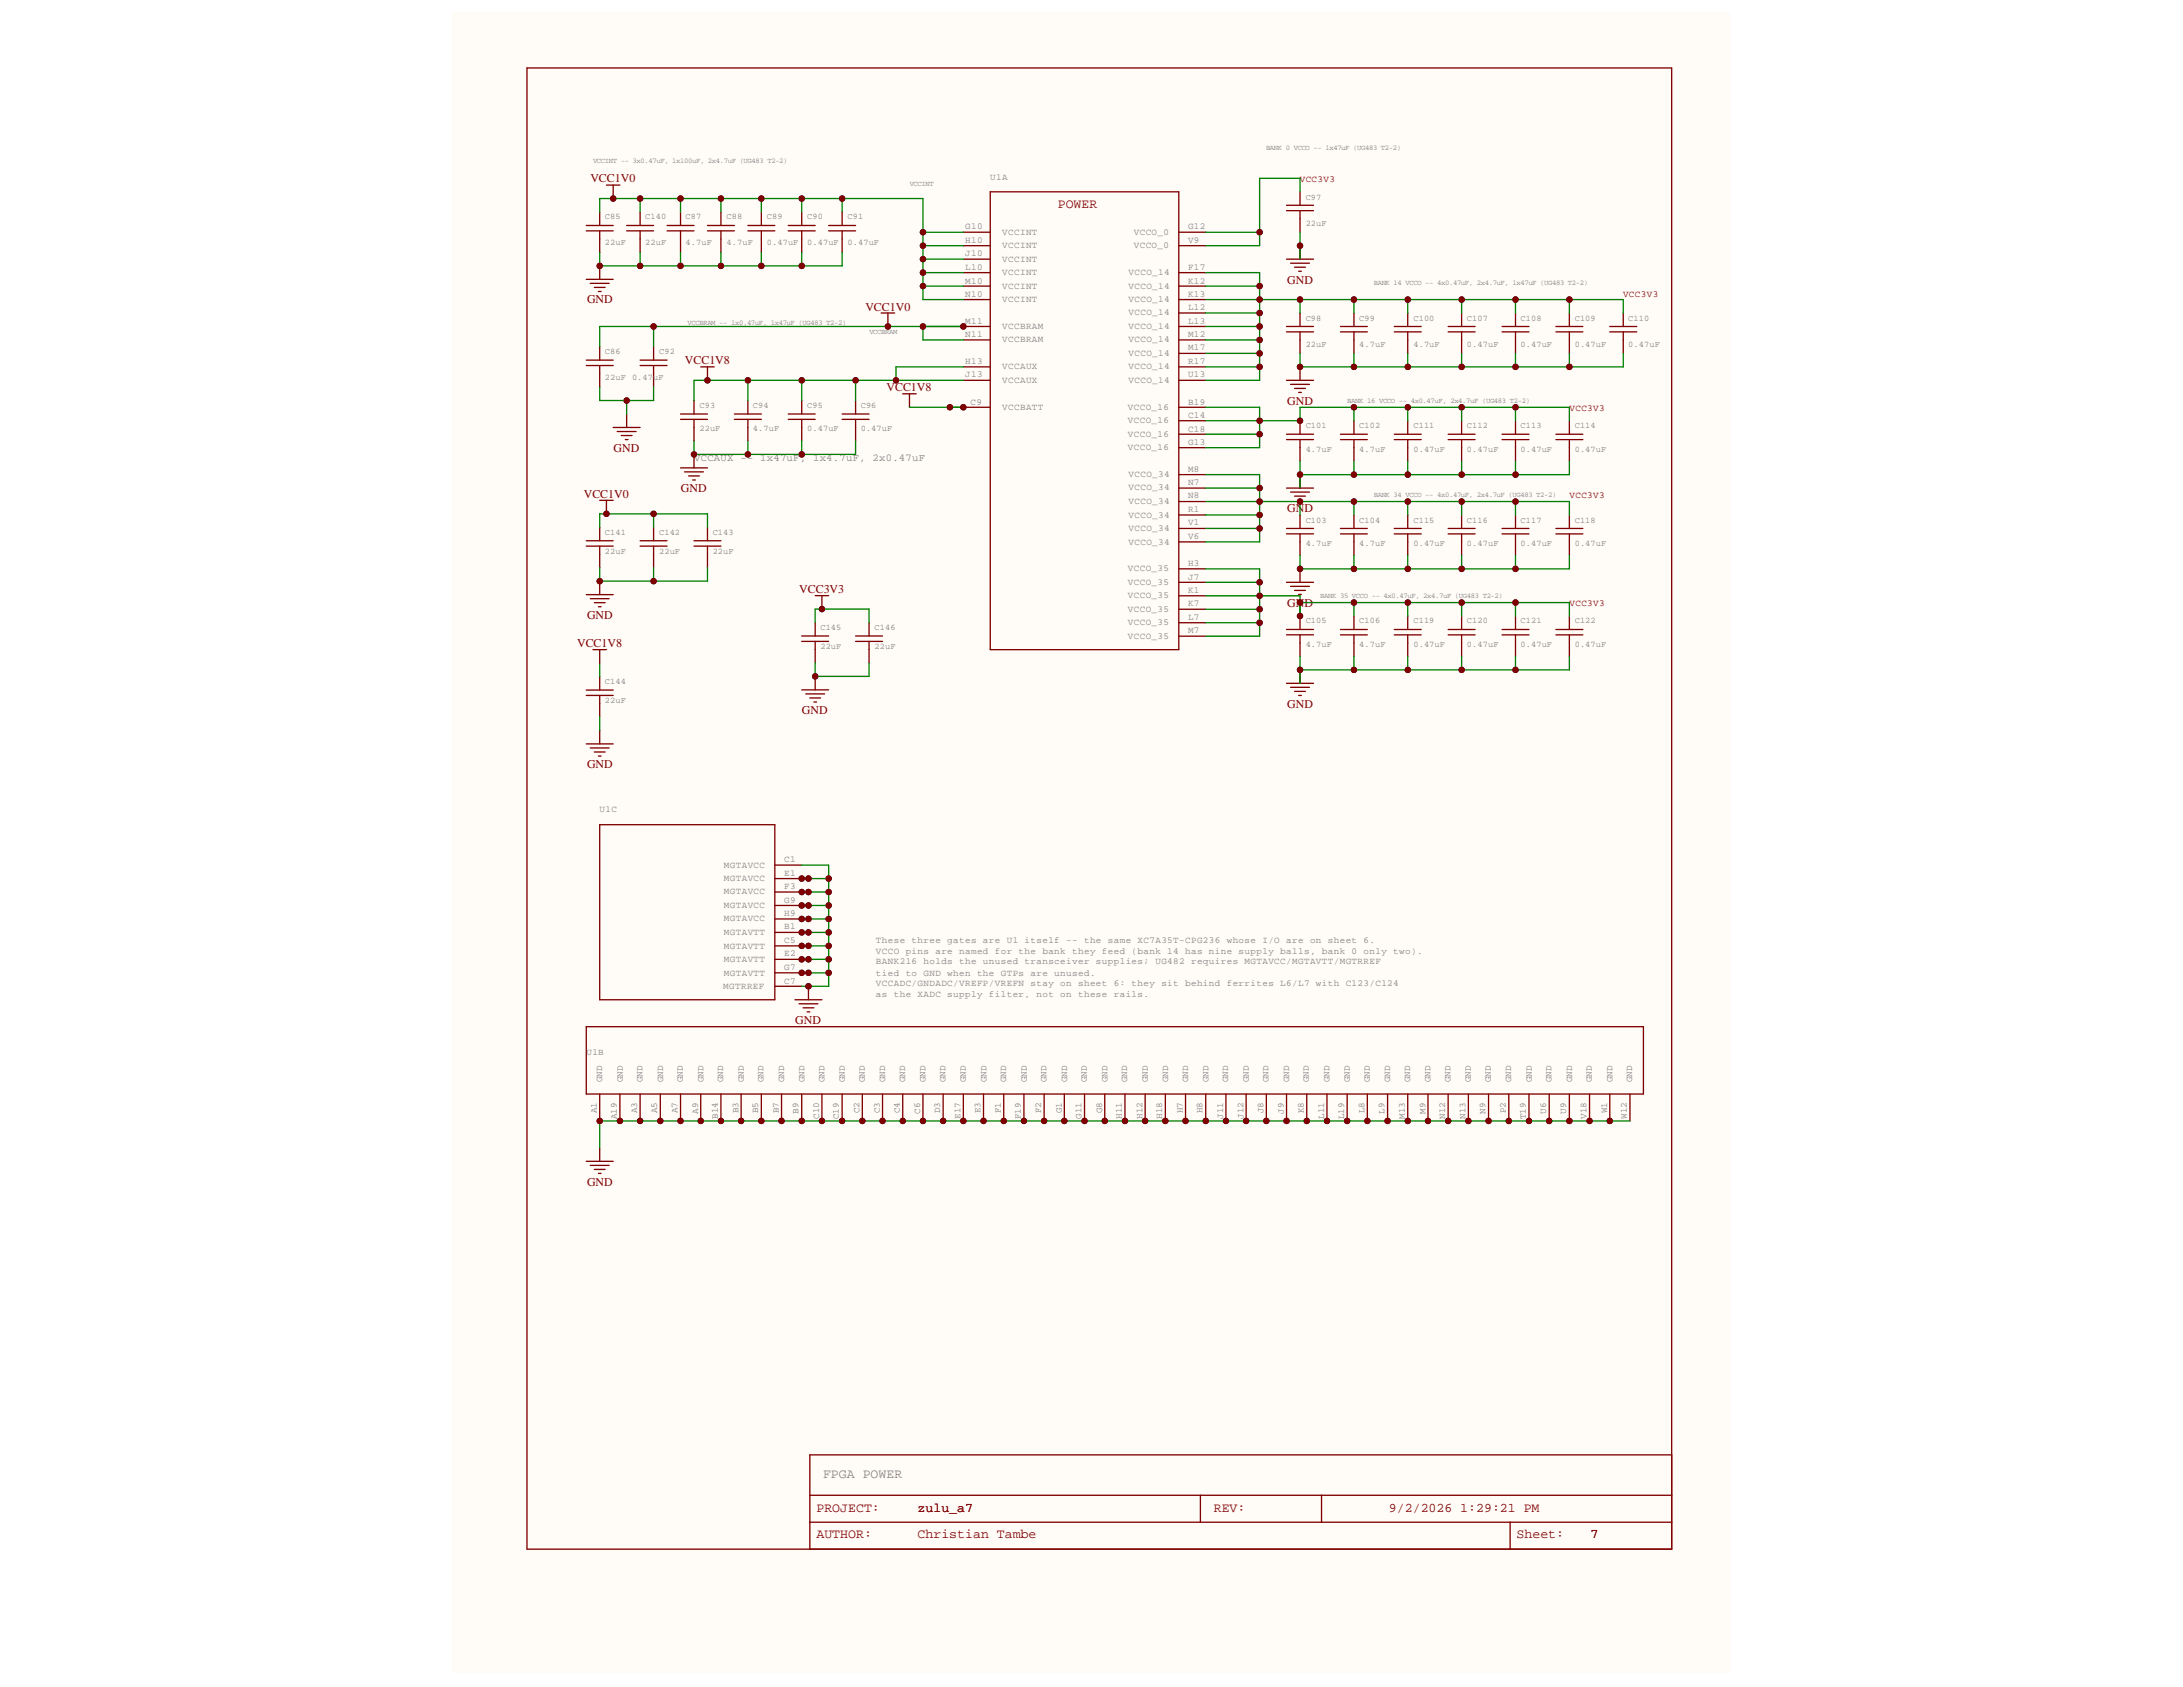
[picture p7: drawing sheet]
<svg xmlns="http://www.w3.org/2000/svg" width="279mm" height="216mm" viewBox="0 0 279 216" stroke-linecap="round" stroke-linejoin="round" font-family="sans-serif">
<defs><g id="words">
<g font-size="1.7" fill="#800000">
<text x="135.4" y="26.6">POWER</text>
<text x="104.5" y="193.5">PROJECT:</text>
<text x="104.5" y="196.9">AUTHOR:</text>
<text x="117.4" y="193.5">zulu_a7</text>
<text x="117.4" y="196.9">Christian Tambe</text>
<text x="155.4" y="193.5">REV:</text>
<text x="177.8" y="193.5">9/2/2026 1:29:21 PM</text>
<text x="194.1" y="196.9">Sheet:</text>
<text x="203.6" y="196.9">7</text>
</g>
<text font-size="1.7" fill="#808080" x="105.3" y="189.2">FPGA POWER</text>
<g font-size="1.5" fill="#800000">
<text x="75.6" y="23.3">VCC1V0</text>
<text x="75.1" y="38.8">GND</text>
<text x="110.8" y="39.8">VCC1V0</text>
<text x="164.7" y="36.3">GND</text>
<text x="87.7" y="46.6">VCC1V8</text>
<text x="113.5" y="50.1">VCC1V8</text>
<text x="164.7" y="51.8">GND</text>
<text x="78.5" y="57.9">GND</text>
<text x="74.7" y="63.7">VCC1V0</text>
<text x="87.2" y="63">GND</text>
<text x="164.7" y="65.6">GND</text>
<text x="102.3" y="75.9">VCC3V3</text>
<text x="164.7" y="77.7">GND</text>
<text x="73.9" y="82.8">VCC1V8</text>
<text x="75.1" y="79.2">GND</text>
<text x="102.6" y="91.4">GND</text>
<text x="164.7" y="90.6">GND</text>
<text x="75.1" y="98.3">GND</text>
<text x="101.8" y="131">GND</text>
<text x="75.1" y="151.8">GND</text>
</g>
<text font-size="1.4" fill="#808080" x="88.8" y="59">VCCAUX -- 1x47uF, 1x4.7uF, 2x0.47uF</text>
<g font-size="1.2" fill="#808080">
<text x="126.8" y="23">U1A</text>
<text x="123.5" y="29.3">G10</text>
<text x="152.1" y="29.3">G12</text>
<text x="123.5" y="31">H10</text>
<text x="123.5" y="32.8">J10</text>
<text x="123.5" y="34.5">L10</text>
<text x="128.3" y="30">VCCINT</text>
<text x="128.3" y="31.8">VCCINT</text>
<text x="128.3" y="33.5">VCCINT</text>
<text x="128.3" y="35.2">VCCINT</text>
<text x="144.4" y="35.2">VCCO_14</text>
<text x="145.1" y="30">VCCO_0</text>
<text x="145.1" y="31.8">VCCO_0</text>
<text x="152.1" y="31">V9</text>
<text x="152.1" y="34.5">F17</text>
<text x="123.5" y="36.3">M10</text>
<text x="123.5" y="38">N10</text>
<text x="123.5" y="41.4">M11</text>
<text x="128.3" y="37">VCCINT</text>
<text x="128.3" y="38.7">VCCINT</text>
<text x="144.4" y="37">VCCO_14</text>
<text x="144.4" y="38.7">VCCO_14</text>
<text x="144.4" y="40.3">VCCO_14</text>
<text x="152.1" y="36.3">K12</text>
<text x="152.1" y="38">K13</text>
<text x="152.1" y="39.7">L12</text>
<text x="152.1" y="41.4">L13</text>
<text x="123.5" y="43.1">N11</text>
<text x="123.5" y="46.6">H13</text>
<text x="128.3" y="42.1">VCCBRAM</text>
<text x="128.3" y="43.8">VCCBRAM</text>
<text x="128.3" y="47.3">VCCAUX</text>
<text x="144.4" y="42.1">VCCO_14</text>
<text x="144.4" y="43.8">VCCO_14</text>
<text x="144.4" y="45.6">VCCO_14</text>
<text x="144.4" y="47.3">VCCO_14</text>
<text x="152.1" y="43.1">M12</text>
<text x="152.1" y="44.8">M17</text>
<text x="152.1" y="46.6">R17</text>
<text x="123.5" y="48.3">J13</text>
<text x="124.2" y="51.8">C9</text>
<text x="128.3" y="49">VCCAUX</text>
<text x="128.3" y="52.4">VCCBATT</text>
<text x="144.4" y="52.4">VCCO_16</text>
<text x="144.4" y="49">VCCO_14</text>
<text x="152.1" y="48.3">U13</text>
<text x="152.1" y="51.8">B19</text>
<text x="152.1" y="53.5">C14</text>
<text x="144.4" y="54.1">VCCO_16</text>
<text x="144.4" y="55.9">VCCO_16</text>
<text x="144.4" y="57.6">VCCO_16</text>
<text x="152.1" y="55.2">C18</text>
<text x="152.1" y="56.9">G13</text>
<text x="144.4" y="61.1">VCCO_34</text>
<text x="144.4" y="62.8">VCCO_34</text>
<text x="144.4" y="64.5">VCCO_34</text>
<text x="152.1" y="60.4">M8</text>
<text x="152.1" y="62.1">N7</text>
<text x="152.1" y="63.8">N8</text>
<text x="152.1" y="65.6">R1</text>
<text x="144.4" y="66.2">VCCO_34</text>
<text x="144.4" y="67.9">VCCO_34</text>
<text x="144.4" y="69.7">VCCO_34</text>
<text x="152.1" y="67.2">V1</text>
<text x="152.1" y="69">V6</text>
<text x="144.4" y="73.1">VCCO_35</text>
<text x="144.4" y="74.9">VCCO_35</text>
<text x="144.4" y="76.6">VCCO_35</text>
<text x="152.1" y="72.4">H3</text>
<text x="152.1" y="74.2">J7</text>
<text x="152.1" y="75.9">K1</text>
<text x="152.1" y="77.6">K7</text>
<text x="144.4" y="78.3">VCCO_35</text>
<text x="144.4" y="80">VCCO_35</text>
<text x="144.4" y="81.7">VCCO_35</text>
<text x="152.1" y="79.3">L7</text>
<text x="152.1" y="81">M7</text>
<text x="76.7" y="104">U1C</text>
<text x="92.7" y="111.1">MGTAVCC</text>
<text x="92.7" y="112.8">MGTAVCC</text>
<text x="100.4" y="110.3">C1</text>
<text x="100.4" y="112.1">E1</text>
<text x="100.4" y="113.8">F3</text>
<text x="92.7" y="114.5">MGTAVCC</text>
<text x="92.7" y="116.2">MGTAVCC</text>
<text x="92.7" y="117.9">MGTAVCC</text>
<text x="92.7" y="119.6">MGTAVTT</text>
<text x="100.4" y="115.6">G9</text>
<text x="100.4" y="117.2">H9</text>
<text x="100.4" y="118.9">B1</text>
<text x="92.7" y="121.4">MGTAVTT</text>
<text x="92.7" y="123.1">MGTAVTT</text>
<text x="92.7" y="124.9">MGTAVTT</text>
<text x="100.4" y="120.7">C5</text>
<text x="100.4" y="122.4">E2</text>
<text x="100.4" y="124.1">G7</text>
<text x="100.4" y="125.9">C7</text>
<text x="112.1" y="120.7">These three gates are U1 itself -- the same XC7A35T-CPG236 whose I/O are on sheet 6.</text>
<text x="112.1" y="122.1">VCCO pins are named for the bank they feed (bank 14 has nine supply balls, bank 0 only two).</text>
<text x="112.1" y="123.4">BANK216 holds the unused transceiver supplies; UG482 requires MGTAVCC/MGTAVTT/MGTRREF</text>
<text x="112.1" y="124.9">tied to GND when the GTPs are unused.</text>
<text x="92.6" y="126.6">MGTRREF</text>
<text x="112.1" y="126.2">VCCADC/GNDADC/VREFP/VREFN stay on sheet 6: they sit behind ferrites L6/L7 with C123/C124</text>
<text x="112.1" y="127.6">as the XADC supply filter, not on these rails.</text>
<text x="75.1" y="135">U1B</text>
<text x="76.4" y="142.5" transform="rotate(-90 76.4 142.5)">A1</text>
<text x="77.1" y="138.5" transform="rotate(-90 77.1 138.5)">GND</text>
<text x="78.9" y="143.2" transform="rotate(-90 78.9 143.2)">A19</text>
<text x="79.7" y="138.5" transform="rotate(-90 79.7 138.5)">GND</text>
<text x="81.6" y="142.5" transform="rotate(-90 81.6 142.5)">A3</text>
<text x="82.2" y="138.5" transform="rotate(-90 82.2 138.5)">GND</text>
<text x="84.1" y="142.5" transform="rotate(-90 84.1 142.5)">A5</text>
<text x="84.9" y="138.5" transform="rotate(-90 84.9 138.5)">GND</text>
<text x="86.7" y="142.5" transform="rotate(-90 86.7 142.5)">A7</text>
<text x="87.4" y="138.5" transform="rotate(-90 87.4 138.5)">GND</text>
<text x="89.4" y="142.5" transform="rotate(-90 89.4 142.5)">A9</text>
<text x="90" y="138.5" transform="rotate(-90 90 138.5)">GND</text>
<text x="91.9" y="143.2" transform="rotate(-90 91.9 143.2)">B14</text>
<text x="92.6" y="138.5" transform="rotate(-90 92.6 138.5)">GND</text>
<text x="94.5" y="142.5" transform="rotate(-90 94.5 142.5)">B3</text>
<text x="95.2" y="138.5" transform="rotate(-90 95.2 138.5)">GND</text>
<text x="97.1" y="142.5" transform="rotate(-90 97.1 142.5)">B5</text>
<text x="97.7" y="138.5" transform="rotate(-90 97.7 138.5)">GND</text>
<text x="99.7" y="142.5" transform="rotate(-90 99.7 142.5)">B7</text>
<text x="100.4" y="138.5" transform="rotate(-90 100.4 138.5)">GND</text>
<text x="102.2" y="142.5" transform="rotate(-90 102.2 142.5)">B9</text>
<text x="103" y="138.5" transform="rotate(-90 103 138.5)">GND</text>
<text x="104.8" y="143.2" transform="rotate(-90 104.8 143.2)">C10</text>
<text x="105.5" y="138.5" transform="rotate(-90 105.5 138.5)">GND</text>
<text x="107.4" y="143.2" transform="rotate(-90 107.4 143.2)">C19</text>
<text x="108.1" y="138.5" transform="rotate(-90 108.1 138.5)">GND</text>
<text x="110" y="142.5" transform="rotate(-90 110 142.5)">C2</text>
<text x="110.7" y="138.5" transform="rotate(-90 110.7 138.5)">GND</text>
<text x="112.6" y="142.5" transform="rotate(-90 112.6 142.5)">C3</text>
<text x="113.3" y="138.5" transform="rotate(-90 113.3 138.5)">GND</text>
<text x="115.2" y="142.5" transform="rotate(-90 115.2 142.5)">C4</text>
<text x="115.8" y="138.5" transform="rotate(-90 115.8 138.5)">GND</text>
<text x="117.8" y="142.5" transform="rotate(-90 117.8 142.5)">C6</text>
<text x="118.5" y="138.5" transform="rotate(-90 118.5 138.5)">GND</text>
<text x="120.3" y="142.5" transform="rotate(-90 120.3 142.5)">D3</text>
<text x="121" y="138.5" transform="rotate(-90 121 138.5)">GND</text>
<text x="122.9" y="143.2" transform="rotate(-90 122.9 143.2)">E17</text>
<text x="123.6" y="138.5" transform="rotate(-90 123.6 138.5)">GND</text>
<text x="125.5" y="142.5" transform="rotate(-90 125.5 142.5)">E3</text>
<text x="126.2" y="138.5" transform="rotate(-90 126.2 138.5)">GND</text>
<text x="128.1" y="142.5" transform="rotate(-90 128.1 142.5)">F1</text>
<text x="128.8" y="138.5" transform="rotate(-90 128.8 138.5)">GND</text>
<text x="130.6" y="143.2" transform="rotate(-90 130.6 143.2)">F19</text>
<text x="131.4" y="138.5" transform="rotate(-90 131.4 138.5)">GND</text>
<text x="133.3" y="142.5" transform="rotate(-90 133.3 142.5)">F2</text>
<text x="133.9" y="138.5" transform="rotate(-90 133.9 138.5)">GND</text>
<text x="135.9" y="142.5" transform="rotate(-90 135.9 142.5)">G1</text>
<text x="136.6" y="138.5" transform="rotate(-90 136.6 138.5)">GND</text>
<text x="138.4" y="143.2" transform="rotate(-90 138.4 143.2)">G11</text>
<text x="139.1" y="138.5" transform="rotate(-90 139.1 138.5)">GND</text>
<text x="141.1" y="142.5" transform="rotate(-90 141.1 142.5)">G8</text>
<text x="141.7" y="138.5" transform="rotate(-90 141.7 138.5)">GND</text>
<text x="143.6" y="143.2" transform="rotate(-90 143.6 143.2)">H11</text>
<text x="144.3" y="138.5" transform="rotate(-90 144.3 138.5)">GND</text>
<text x="146.2" y="143.2" transform="rotate(-90 146.2 143.2)">H12</text>
<text x="146.9" y="138.5" transform="rotate(-90 146.9 138.5)">GND</text>
<text x="148.8" y="143.2" transform="rotate(-90 148.8 143.2)">H18</text>
<text x="149.5" y="138.5" transform="rotate(-90 149.5 138.5)">GND</text>
<text x="151.4" y="142.5" transform="rotate(-90 151.4 142.5)">H7</text>
<text x="152.1" y="138.5" transform="rotate(-90 152.1 138.5)">GND</text>
<text x="153.9" y="142.5" transform="rotate(-90 153.9 142.5)">H8</text>
<text x="154.7" y="138.5" transform="rotate(-90 154.7 138.5)">GND</text>
<text x="156.5" y="143.2" transform="rotate(-90 156.5 143.2)">J11</text>
<text x="157.2" y="138.5" transform="rotate(-90 157.2 138.5)">GND</text>
<text x="159.2" y="143.2" transform="rotate(-90 159.2 143.2)">J12</text>
<text x="159.8" y="138.5" transform="rotate(-90 159.8 138.5)">GND</text>
<text x="161.7" y="142.5" transform="rotate(-90 161.7 142.5)">J8</text>
<text x="162.4" y="138.5" transform="rotate(-90 162.4 138.5)">GND</text>
<text x="164.3" y="142.5" transform="rotate(-90 164.3 142.5)">J9</text>
<text x="165" y="138.5" transform="rotate(-90 165 138.5)">GND</text>
<text x="166.9" y="142.5" transform="rotate(-90 166.9 142.5)">K8</text>
<text x="167.5" y="138.5" transform="rotate(-90 167.5 138.5)">GND</text>
<text x="169.5" y="143.2" transform="rotate(-90 169.5 143.2)">L11</text>
<text x="170.2" y="138.5" transform="rotate(-90 170.2 138.5)">GND</text>
<text x="172" y="143.2" transform="rotate(-90 172 143.2)">L19</text>
<text x="172.8" y="138.5" transform="rotate(-90 172.8 138.5)">GND</text>
<text x="174.6" y="142.5" transform="rotate(-90 174.6 142.5)">L8</text>
<text x="175.3" y="138.5" transform="rotate(-90 175.3 138.5)">GND</text>
<text x="177.2" y="142.5" transform="rotate(-90 177.2 142.5)">L9</text>
<text x="177.9" y="138.5" transform="rotate(-90 177.9 138.5)">GND</text>
<text x="179.8" y="143.2" transform="rotate(-90 179.8 143.2)">M13</text>
<text x="180.5" y="138.5" transform="rotate(-90 180.5 138.5)">GND</text>
<text x="182.4" y="142.5" transform="rotate(-90 182.4 142.5)">M9</text>
<text x="183.1" y="138.5" transform="rotate(-90 183.1 138.5)">GND</text>
<text x="185" y="143.2" transform="rotate(-90 185 143.2)">N12</text>
<text x="185.6" y="138.5" transform="rotate(-90 185.6 138.5)">GND</text>
<text x="187.6" y="143.2" transform="rotate(-90 187.6 143.2)">N13</text>
<text x="188.3" y="138.5" transform="rotate(-90 188.3 138.5)">GND</text>
<text x="190.1" y="142.5" transform="rotate(-90 190.1 142.5)">N9</text>
<text x="190.8" y="138.5" transform="rotate(-90 190.8 138.5)">GND</text>
<text x="192.8" y="142.5" transform="rotate(-90 192.8 142.5)">P2</text>
<text x="193.4" y="138.5" transform="rotate(-90 193.4 138.5)">GND</text>
<text x="195.3" y="143.2" transform="rotate(-90 195.3 143.2)">T19</text>
<text x="196.1" y="138.5" transform="rotate(-90 196.1 138.5)">GND</text>
<text x="197.9" y="142.5" transform="rotate(-90 197.9 142.5)">U6</text>
<text x="198.6" y="138.5" transform="rotate(-90 198.6 138.5)">GND</text>
<text x="200.5" y="142.5" transform="rotate(-90 200.5 142.5)">U9</text>
<text x="201.2" y="138.5" transform="rotate(-90 201.2 138.5)">GND</text>
<text x="203.1" y="143.2" transform="rotate(-90 203.1 143.2)">V18</text>
<text x="203.8" y="138.5" transform="rotate(-90 203.8 138.5)">GND</text>
<text x="205.7" y="142.5" transform="rotate(-90 205.7 142.5)">W1</text>
<text x="206.4" y="138.5" transform="rotate(-90 206.4 138.5)">GND</text>
<text x="208.2" y="143.2" transform="rotate(-90 208.2 143.2)">W12</text>
<text x="208.9" y="138.5" transform="rotate(-90 208.9 138.5)">GND</text>
</g>
<g font-size="1.2" fill="#800000">
<text x="166.4" y="23.3">VCC3V3</text>
<text x="207.7" y="38">VCC3V3</text>
<text x="200.9" y="52.6">VCC3V3</text>
<text x="200.9" y="63.8">VCC3V3</text>
<text x="200.9" y="77.6">VCC3V3</text>
</g>
<g font-size="1.1" fill="#808080">
<text x="77.4" y="28.1">C85</text>
<text x="82.6" y="28.1">C140</text>
<text x="87.7" y="28.1">C87</text>
<text x="93" y="28.1">C88</text>
<text x="98.2" y="28.1">C89</text>
<text x="103.3" y="28.1">C90</text>
<text x="108.5" y="28.1">C91</text>
<text x="167.1" y="25.5">C97</text>
<text x="167.1" y="28.9">22uF</text>
<text x="77.4" y="31.4">22uF</text>
<text x="82.6" y="31.4">22uF</text>
<text x="87.7" y="31.4">4.7uF</text>
<text x="93" y="31.4">4.7uF</text>
<text x="98.2" y="31.4">0.47uF</text>
<text x="103.3" y="31.4">0.47uF</text>
<text x="108.5" y="31.4">0.47uF</text>
<text x="167.1" y="41">C98</text>
<text x="174" y="41">C99</text>
<text x="180.9" y="41">C100</text>
<text x="187.8" y="41">C107</text>
<text x="194.6" y="41">C108</text>
<text x="201.6" y="41">C109</text>
<text x="208.4" y="41">C110</text>
<text x="77.4" y="45.3">C86</text>
<text x="84.4" y="45.3">C92</text>
<text x="167.1" y="44.4">22uF</text>
<text x="174" y="44.4">4.7uF</text>
<text x="180.9" y="44.4">4.7uF</text>
<text x="187.8" y="44.4">0.47uF</text>
<text x="194.6" y="44.4">0.47uF</text>
<text x="201.6" y="44.4">0.47uF</text>
<text x="208.4" y="44.4">0.47uF</text>
<text x="77.4" y="48.6">22uF</text>
<text x="80.9" y="48.6">0.47uF</text>
<text x="89.5" y="52.2">C93</text>
<text x="96.4" y="52.2">C94</text>
<text x="103.3" y="52.2">C95</text>
<text x="110.2" y="52.2">C96</text>
<text x="89.5" y="55.2">22uF</text>
<text x="96.4" y="55.2">4.7uF</text>
<text x="103.3" y="55.2">0.47uF</text>
<text x="110.2" y="55.2">0.47uF</text>
<text x="167.1" y="54.8">C101</text>
<text x="167.1" y="57.9">4.7uF</text>
<text x="174" y="54.8">C102</text>
<text x="174" y="57.9">4.7uF</text>
<text x="180.9" y="54.8">C111</text>
<text x="180.9" y="57.9">0.47uF</text>
<text x="187.8" y="54.8">C112</text>
<text x="187.8" y="57.9">0.47uF</text>
<text x="194.6" y="54.8">C113</text>
<text x="194.6" y="57.9">0.47uF</text>
<text x="201.6" y="54.8">C114</text>
<text x="201.6" y="57.9">0.47uF</text>
<text x="77.4" y="68.4">C141</text>
<text x="77.4" y="70.9">22uF</text>
<text x="84.4" y="68.4">C142</text>
<text x="84.4" y="70.9">22uF</text>
<text x="91.2" y="68.4">C143</text>
<text x="91.2" y="70.9">22uF</text>
<text x="167.1" y="66.9">C103</text>
<text x="167.1" y="69.9">4.7uF</text>
<text x="174" y="66.9">C104</text>
<text x="174" y="69.9">4.7uF</text>
<text x="180.9" y="66.9">C115</text>
<text x="180.9" y="69.9">0.47uF</text>
<text x="187.8" y="66.9">C116</text>
<text x="187.8" y="69.9">0.47uF</text>
<text x="194.6" y="66.9">C117</text>
<text x="194.6" y="69.9">0.47uF</text>
<text x="201.6" y="66.9">C118</text>
<text x="201.6" y="69.9">0.47uF</text>
<text x="105" y="80.6">C145</text>
<text x="105" y="83.1">22uF</text>
<text x="111.9" y="80.6">C146</text>
<text x="111.9" y="83.1">22uF</text>
<text x="167.1" y="79.8">C105</text>
<text x="167.1" y="82.8">4.7uF</text>
<text x="174" y="79.8">C106</text>
<text x="174" y="82.8">4.7uF</text>
<text x="180.9" y="79.8">C119</text>
<text x="180.9" y="82.8">0.47uF</text>
<text x="187.8" y="79.8">C120</text>
<text x="187.8" y="82.8">0.47uF</text>
<text x="194.6" y="79.8">C121</text>
<text x="194.6" y="82.8">0.47uF</text>
<text x="201.6" y="79.8">C122</text>
<text x="201.6" y="82.8">0.47uF</text>
<text x="77.4" y="87.6">C144</text>
<text x="77.4" y="90">22uF</text>
</g>
<g font-size=".9" fill="#808080">
<text x="75.9" y="20.8">VCCINT -- 3x0.47uF, 1x100uF, 2x4.7uF (UG483 T2-2)</text>
<text x="116.4" y="23.9">VCCINT</text>
<text x="162" y="19.2">BANK 0 VCCO -- 1x47uF (UG483 T2-2)</text>
<text x="88" y="41.5">VCCBRAM -- 1x0.47uF, 1x47uF (UG483 T2-2)</text>
<text x="175.8" y="36.5">BANK 14 VCCO -- 4x0.47uF, 2x4.7uF, 1x47uF (UG483 T2-2)</text>
<text x="111.3" y="42.8">VCCBRAM</text>
<text x="172.4" y="51.6">BANK 16 VCCO -- 4x0.47uF, 2x4.7uF (UG483 T2-2)</text>
<text x="175.8" y="63.6">BANK 34 VCCO -- 4x0.47uF, 2x4.7uF (UG483 T2-2)</text>
<text x="169" y="76.6">BANK 35 VCCO -- 4x0.47uF, 2x4.7uF (UG483 T2-2)</text>
</g>
</g></defs>
<g fill="#fffcf8">
<path d="M57.8 1.6h163.6v212.5h-163.6z" fill-rule="evenodd"/>
<path d="M57.8 1.6h163.6v212.5h-163.6z" fill-rule="evenodd"/>
</g>
<circle cx="76.8" cy="143.5" r=".34" fill="#000080"/>
<circle cx="76.8" cy="143.5" r=".34" fill="none" stroke="#000080" stroke-width=".13"/>
<circle cx="76.8" cy="74.4" r=".34" fill="#000080"/>
<circle cx="76.8" cy="74.4" r=".34" fill="none" stroke="#000080" stroke-width=".13"/>
<circle cx="76.8" cy="34" r=".34" fill="#000080"/>
<circle cx="76.8" cy="34" r=".34" fill="none" stroke="#000080" stroke-width=".13"/>
<circle cx="77.6" cy="65.8" r=".34" fill="#000080"/>
<circle cx="77.6" cy="65.8" r=".34" fill="none" stroke="#000080" stroke-width=".13"/>
<circle cx="78.5" cy="25.4" r=".34" fill="#000080"/>
<circle cx="78.5" cy="25.4" r=".34" fill="none" stroke="#000080" stroke-width=".13"/>
<circle cx="79.3" cy="143.5" r=".34" fill="#000080"/>
<circle cx="79.3" cy="143.5" r=".34" fill="none" stroke="#000080" stroke-width=".13"/>
<circle cx="80.2" cy="51.3" r=".34" fill="#000080"/>
<circle cx="80.2" cy="51.3" r=".34" fill="none" stroke="#000080" stroke-width=".13"/>
<circle cx="81.9" cy="143.5" r=".34" fill="#000080"/>
<circle cx="81.9" cy="143.5" r=".34" fill="none" stroke="#000080" stroke-width=".13"/>
<circle cx="81.9" cy="34" r=".34" fill="#000080"/>
<circle cx="81.9" cy="34" r=".34" fill="none" stroke="#000080" stroke-width=".13"/>
<circle cx="81.9" cy="25.4" r=".34" fill="#000080"/>
<circle cx="81.9" cy="25.4" r=".34" fill="none" stroke="#000080" stroke-width=".13"/>
<circle cx="83.7" cy="74.4" r=".34" fill="#000080"/>
<circle cx="83.7" cy="74.4" r=".34" fill="none" stroke="#000080" stroke-width=".13"/>
<circle cx="83.7" cy="65.8" r=".34" fill="#000080"/>
<circle cx="83.7" cy="65.8" r=".34" fill="none" stroke="#000080" stroke-width=".13"/>
<circle cx="83.7" cy="41.8" r=".35" fill="#000080"/>
<circle cx="83.7" cy="41.8" r=".35" fill="none" stroke="#000080" stroke-width=".13"/>
<circle cx="84.5" cy="143.5" r=".34" fill="#000080"/>
<circle cx="84.5" cy="143.5" r=".34" fill="none" stroke="#000080" stroke-width=".13"/>
<circle cx="87.1" cy="143.5" r=".34" fill="#000080"/>
<circle cx="87.1" cy="143.5" r=".34" fill="none" stroke="#000080" stroke-width=".13"/>
<circle cx="87.1" cy="34" r=".34" fill="#000080"/>
<circle cx="87.1" cy="34" r=".34" fill="none" stroke="#000080" stroke-width=".13"/>
<circle cx="87.1" cy="25.4" r=".34" fill="#000080"/>
<circle cx="87.1" cy="25.4" r=".34" fill="none" stroke="#000080" stroke-width=".13"/>
<circle cx="88.8" cy="58.2" r=".34" fill="#000080"/>
<circle cx="88.8" cy="58.2" r=".34" fill="none" stroke="#000080" stroke-width=".13"/>
<circle cx="89.7" cy="143.5" r=".34" fill="#000080"/>
<circle cx="89.7" cy="143.5" r=".34" fill="none" stroke="#000080" stroke-width=".13"/>
<circle cx="90.5" cy="48.7" r=".34" fill="#000080"/>
<circle cx="90.5" cy="48.7" r=".34" fill="none" stroke="#000080" stroke-width=".13"/>
<circle cx="92.3" cy="143.5" r=".34" fill="#000080"/>
<circle cx="92.3" cy="143.5" r=".34" fill="none" stroke="#000080" stroke-width=".13"/>
<circle cx="92.3" cy="34" r=".34" fill="#000080"/>
<circle cx="92.3" cy="34" r=".34" fill="none" stroke="#000080" stroke-width=".13"/>
<circle cx="92.3" cy="25.4" r=".34" fill="#000080"/>
<circle cx="92.3" cy="25.4" r=".34" fill="none" stroke="#000080" stroke-width=".13"/>
<circle cx="94.9" cy="143.5" r=".34" fill="#000080"/>
<circle cx="94.9" cy="143.5" r=".34" fill="none" stroke="#000080" stroke-width=".13"/>
<circle cx="95.7" cy="58.2" r=".35" fill="#000080"/>
<circle cx="95.7" cy="58.2" r=".35" fill="none" stroke="#000080" stroke-width=".13"/>
<circle cx="95.7" cy="48.7" r=".35" fill="#000080"/>
<circle cx="95.7" cy="48.7" r=".35" fill="none" stroke="#000080" stroke-width=".13"/>
<circle cx="97.4" cy="143.5" r=".35" fill="#000080"/>
<circle cx="97.4" cy="143.5" r=".35" fill="none" stroke="#000080" stroke-width=".13"/>
<circle cx="97.4" cy="34" r=".35" fill="#000080"/>
<circle cx="97.4" cy="34" r=".35" fill="none" stroke="#000080" stroke-width=".13"/>
<circle cx="97.4" cy="25.4" r=".35" fill="#000080"/>
<circle cx="97.4" cy="25.4" r=".35" fill="none" stroke="#000080" stroke-width=".13"/>
<circle cx="100" cy="143.5" r=".35" fill="#000080"/>
<circle cx="100" cy="143.5" r=".35" fill="none" stroke="#000080" stroke-width=".13"/>
<circle cx="102.6" cy="143.5" r=".34" fill="#000080"/>
<circle cx="102.6" cy="143.5" r=".34" fill="none" stroke="#000080" stroke-width=".13"/>
<circle cx="102.6" cy="124.5" r=".34" fill="#000080"/>
<circle cx="102.6" cy="124.5" r=".34" fill="none" stroke="#000080" stroke-width=".13"/>
<circle cx="102.6" cy="122.8" r=".34" fill="#000080"/>
<circle cx="102.6" cy="122.8" r=".34" fill="none" stroke="#000080" stroke-width=".13"/>
<circle cx="102.6" cy="121.1" r=".34" fill="#000080"/>
<circle cx="102.6" cy="121.1" r=".34" fill="none" stroke="#000080" stroke-width=".13"/>
<circle cx="102.6" cy="119.3" r=".34" fill="#000080"/>
<circle cx="102.6" cy="119.3" r=".34" fill="none" stroke="#000080" stroke-width=".13"/>
<circle cx="102.6" cy="117.6" r=".35" fill="#000080"/>
<circle cx="102.6" cy="117.6" r=".35" fill="none" stroke="#000080" stroke-width=".13"/>
<circle cx="102.6" cy="115.9" r=".35" fill="#000080"/>
<circle cx="102.6" cy="115.9" r=".35" fill="none" stroke="#000080" stroke-width=".13"/>
<circle cx="102.6" cy="114.2" r=".35" fill="#000080"/>
<circle cx="102.6" cy="114.2" r=".35" fill="none" stroke="#000080" stroke-width=".13"/>
<circle cx="102.6" cy="112.4" r=".35" fill="#000080"/>
<circle cx="102.6" cy="112.4" r=".35" fill="none" stroke="#000080" stroke-width=".13"/>
<circle cx="102.6" cy="58.2" r=".34" fill="#000080"/>
<circle cx="102.6" cy="58.2" r=".34" fill="none" stroke="#000080" stroke-width=".13"/>
<circle cx="102.6" cy="48.7" r=".34" fill="#000080"/>
<circle cx="102.6" cy="48.7" r=".34" fill="none" stroke="#000080" stroke-width=".13"/>
<circle cx="102.6" cy="34" r=".34" fill="#000080"/>
<circle cx="102.6" cy="34" r=".34" fill="none" stroke="#000080" stroke-width=".13"/>
<circle cx="102.6" cy="25.4" r=".34" fill="#000080"/>
<circle cx="102.6" cy="25.4" r=".34" fill="none" stroke="#000080" stroke-width=".13"/>
<circle cx="103.5" cy="126.2" r=".34" fill="#000080"/>
<circle cx="103.5" cy="126.2" r=".34" fill="none" stroke="#000080" stroke-width=".13"/>
<circle cx="103.5" cy="124.5" r=".34" fill="#000080"/>
<circle cx="103.5" cy="124.5" r=".34" fill="none" stroke="#000080" stroke-width=".13"/>
<circle cx="103.5" cy="122.8" r=".34" fill="#000080"/>
<circle cx="103.5" cy="122.8" r=".34" fill="none" stroke="#000080" stroke-width=".13"/>
<circle cx="103.5" cy="121.1" r=".34" fill="#000080"/>
<circle cx="103.5" cy="121.1" r=".34" fill="none" stroke="#000080" stroke-width=".13"/>
<circle cx="103.5" cy="119.3" r=".34" fill="#000080"/>
<circle cx="103.5" cy="119.3" r=".34" fill="none" stroke="#000080" stroke-width=".13"/>
<circle cx="103.5" cy="117.6" r=".35" fill="#000080"/>
<circle cx="103.5" cy="117.6" r=".35" fill="none" stroke="#000080" stroke-width=".13"/>
<circle cx="103.5" cy="115.9" r=".35" fill="#000080"/>
<circle cx="103.5" cy="115.9" r=".35" fill="none" stroke="#000080" stroke-width=".13"/>
<circle cx="103.5" cy="114.2" r=".35" fill="#000080"/>
<circle cx="103.5" cy="114.2" r=".35" fill="none" stroke="#000080" stroke-width=".13"/>
<circle cx="103.5" cy="112.4" r=".35" fill="#000080"/>
<circle cx="103.5" cy="112.4" r=".35" fill="none" stroke="#000080" stroke-width=".13"/>
<circle cx="104.3" cy="86.6" r=".34" fill="#000080"/>
<circle cx="104.3" cy="86.6" r=".34" fill="none" stroke="#000080" stroke-width=".13"/>
<circle cx="105.2" cy="143.5" r=".34" fill="#000080"/>
<circle cx="105.2" cy="143.5" r=".34" fill="none" stroke="#000080" stroke-width=".13"/>
<circle cx="105.2" cy="77.9" r=".35" fill="#000080"/>
<circle cx="105.2" cy="77.9" r=".35" fill="none" stroke="#000080" stroke-width=".13"/>
<circle cx="106.1" cy="124.5" r=".34" fill="#000080"/>
<circle cx="106.1" cy="124.5" r=".34" fill="none" stroke="#000080" stroke-width=".13"/>
<circle cx="106.1" cy="122.8" r=".34" fill="#000080"/>
<circle cx="106.1" cy="122.8" r=".34" fill="none" stroke="#000080" stroke-width=".13"/>
<circle cx="106.1" cy="121.1" r=".34" fill="#000080"/>
<circle cx="106.1" cy="121.1" r=".34" fill="none" stroke="#000080" stroke-width=".13"/>
<circle cx="106.1" cy="119.3" r=".34" fill="#000080"/>
<circle cx="106.1" cy="119.3" r=".34" fill="none" stroke="#000080" stroke-width=".13"/>
<circle cx="106.1" cy="117.6" r=".35" fill="#000080"/>
<circle cx="106.1" cy="117.6" r=".35" fill="none" stroke="#000080" stroke-width=".13"/>
<circle cx="106.1" cy="115.9" r=".35" fill="#000080"/>
<circle cx="106.1" cy="115.9" r=".35" fill="none" stroke="#000080" stroke-width=".13"/>
<circle cx="106.1" cy="114.2" r=".35" fill="#000080"/>
<circle cx="106.1" cy="114.2" r=".35" fill="none" stroke="#000080" stroke-width=".13"/>
<circle cx="106.1" cy="112.4" r=".35" fill="#000080"/>
<circle cx="106.1" cy="112.4" r=".35" fill="none" stroke="#000080" stroke-width=".13"/>
<circle cx="107.8" cy="143.5" r=".34" fill="#000080"/>
<circle cx="107.8" cy="143.5" r=".34" fill="none" stroke="#000080" stroke-width=".13"/>
<circle cx="107.8" cy="25.4" r=".34" fill="#000080"/>
<circle cx="107.8" cy="25.4" r=".34" fill="none" stroke="#000080" stroke-width=".13"/>
<circle cx="109.5" cy="48.7" r=".34" fill="#000080"/>
<circle cx="109.5" cy="48.7" r=".34" fill="none" stroke="#000080" stroke-width=".13"/>
<circle cx="110.4" cy="143.5" r=".34" fill="#000080"/>
<circle cx="110.4" cy="143.5" r=".34" fill="none" stroke="#000080" stroke-width=".13"/>
<circle cx="113" cy="143.5" r=".34" fill="#000080"/>
<circle cx="113" cy="143.5" r=".34" fill="none" stroke="#000080" stroke-width=".13"/>
<circle cx="113.6" cy="41.8" r=".35" fill="#000080"/>
<circle cx="113.6" cy="41.8" r=".35" fill="none" stroke="#000080" stroke-width=".13"/>
<circle cx="114.7" cy="48.7" r=".34" fill="#000080"/>
<circle cx="114.7" cy="48.7" r=".34" fill="none" stroke="#000080" stroke-width=".13"/>
<circle cx="115.5" cy="143.5" r=".34" fill="#000080"/>
<circle cx="115.5" cy="143.5" r=".34" fill="none" stroke="#000080" stroke-width=".13"/>
<circle cx="118.1" cy="143.5" r=".34" fill="#000080"/>
<circle cx="118.1" cy="143.5" r=".34" fill="none" stroke="#000080" stroke-width=".13"/>
<circle cx="118.1" cy="41.8" r=".35" fill="#000080"/>
<circle cx="118.1" cy="41.8" r=".35" fill="none" stroke="#000080" stroke-width=".13"/>
<circle cx="118.1" cy="36.6" r=".35" fill="#000080"/>
<circle cx="118.1" cy="36.6" r=".35" fill="none" stroke="#000080" stroke-width=".13"/>
<circle cx="118.1" cy="34.9" r=".35" fill="#000080"/>
<circle cx="118.1" cy="34.9" r=".35" fill="none" stroke="#000080" stroke-width=".13"/>
<circle cx="118.1" cy="33.2" r=".34" fill="#000080"/>
<circle cx="118.1" cy="33.2" r=".34" fill="none" stroke="#000080" stroke-width=".13"/>
<circle cx="118.1" cy="31.4" r=".34" fill="#000080"/>
<circle cx="118.1" cy="31.4" r=".34" fill="none" stroke="#000080" stroke-width=".13"/>
<circle cx="118.1" cy="29.7" r=".34" fill="#000080"/>
<circle cx="118.1" cy="29.7" r=".34" fill="none" stroke="#000080" stroke-width=".13"/>
<circle cx="120.7" cy="143.5" r=".35" fill="#000080"/>
<circle cx="120.7" cy="143.5" r=".35" fill="none" stroke="#000080" stroke-width=".13"/>
<circle cx="121.6" cy="52.1" r=".35" fill="#000080"/>
<circle cx="121.6" cy="52.1" r=".35" fill="none" stroke="#000080" stroke-width=".13"/>
<circle cx="123.3" cy="143.5" r=".35" fill="#000080"/>
<circle cx="123.3" cy="143.5" r=".35" fill="none" stroke="#000080" stroke-width=".13"/>
<circle cx="123.3" cy="52.1" r=".35" fill="#000080"/>
<circle cx="123.3" cy="52.1" r=".35" fill="none" stroke="#000080" stroke-width=".13"/>
<circle cx="123.3" cy="41.8" r=".35" fill="#000080"/>
<circle cx="123.3" cy="41.8" r=".35" fill="none" stroke="#000080" stroke-width=".13"/>
<circle cx="125.9" cy="143.5" r=".34" fill="#000080"/>
<circle cx="125.9" cy="143.5" r=".34" fill="none" stroke="#000080" stroke-width=".13"/>
<circle cx="128.5" cy="143.5" r=".34" fill="#000080"/>
<circle cx="128.5" cy="143.5" r=".34" fill="none" stroke="#000080" stroke-width=".13"/>
<circle cx="131.1" cy="143.5" r=".34" fill="#000080"/>
<circle cx="131.1" cy="143.5" r=".34" fill="none" stroke="#000080" stroke-width=".13"/>
<circle cx="133.6" cy="143.5" r=".34" fill="#000080"/>
<circle cx="133.6" cy="143.5" r=".34" fill="none" stroke="#000080" stroke-width=".13"/>
<circle cx="136.2" cy="143.5" r=".34" fill="#000080"/>
<circle cx="136.2" cy="143.5" r=".34" fill="none" stroke="#000080" stroke-width=".13"/>
<circle cx="138.8" cy="143.5" r=".34" fill="#000080"/>
<circle cx="138.8" cy="143.5" r=".34" fill="none" stroke="#000080" stroke-width=".13"/>
<circle cx="141.4" cy="143.5" r=".34" fill="#000080"/>
<circle cx="141.4" cy="143.5" r=".34" fill="none" stroke="#000080" stroke-width=".13"/>
<circle cx="144" cy="143.5" r=".34" fill="#000080"/>
<circle cx="144" cy="143.5" r=".34" fill="none" stroke="#000080" stroke-width=".13"/>
<circle cx="146.6" cy="143.5" r=".35" fill="#000080"/>
<circle cx="146.6" cy="143.5" r=".35" fill="none" stroke="#000080" stroke-width=".13"/>
<circle cx="149.1" cy="143.5" r=".35" fill="#000080"/>
<circle cx="149.1" cy="143.5" r=".35" fill="none" stroke="#000080" stroke-width=".13"/>
<circle cx="151.7" cy="143.5" r=".34" fill="#000080"/>
<circle cx="151.7" cy="143.5" r=".34" fill="none" stroke="#000080" stroke-width=".13"/>
<circle cx="154.3" cy="143.5" r=".34" fill="#000080"/>
<circle cx="154.3" cy="143.5" r=".34" fill="none" stroke="#000080" stroke-width=".13"/>
<circle cx="156.9" cy="143.5" r=".34" fill="#000080"/>
<circle cx="156.9" cy="143.5" r=".34" fill="none" stroke="#000080" stroke-width=".13"/>
<circle cx="159.5" cy="143.5" r=".34" fill="#000080"/>
<circle cx="159.5" cy="143.5" r=".34" fill="none" stroke="#000080" stroke-width=".13"/>
<circle cx="161.2" cy="79.7" r=".34" fill="#000080"/>
<circle cx="161.2" cy="79.7" r=".34" fill="none" stroke="#000080" stroke-width=".13"/>
<circle cx="161.2" cy="78" r=".34" fill="#000080"/>
<circle cx="161.2" cy="78" r=".34" fill="none" stroke="#000080" stroke-width=".13"/>
<circle cx="161.2" cy="76.2" r=".34" fill="#000080"/>
<circle cx="161.2" cy="76.2" r=".34" fill="none" stroke="#000080" stroke-width=".13"/>
<circle cx="161.2" cy="74.5" r=".34" fill="#000080"/>
<circle cx="161.2" cy="74.5" r=".34" fill="none" stroke="#000080" stroke-width=".13"/>
<circle cx="161.2" cy="67.6" r=".35" fill="#000080"/>
<circle cx="161.2" cy="67.6" r=".35" fill="none" stroke="#000080" stroke-width=".13"/>
<circle cx="161.2" cy="65.9" r=".35" fill="#000080"/>
<circle cx="161.2" cy="65.9" r=".35" fill="none" stroke="#000080" stroke-width=".13"/>
<circle cx="161.2" cy="64.2" r=".35" fill="#000080"/>
<circle cx="161.2" cy="64.2" r=".35" fill="none" stroke="#000080" stroke-width=".13"/>
<circle cx="161.2" cy="62.5" r=".35" fill="#000080"/>
<circle cx="161.2" cy="62.5" r=".35" fill="none" stroke="#000080" stroke-width=".13"/>
<circle cx="161.2" cy="55.6" r=".34" fill="#000080"/>
<circle cx="161.2" cy="55.6" r=".34" fill="none" stroke="#000080" stroke-width=".13"/>
<circle cx="161.2" cy="53.8" r=".34" fill="#000080"/>
<circle cx="161.2" cy="53.8" r=".34" fill="none" stroke="#000080" stroke-width=".13"/>
<circle cx="161.2" cy="47" r=".34" fill="#000080"/>
<circle cx="161.2" cy="47" r=".34" fill="none" stroke="#000080" stroke-width=".13"/>
<circle cx="161.2" cy="45.2" r=".34" fill="#000080"/>
<circle cx="161.2" cy="45.2" r=".34" fill="none" stroke="#000080" stroke-width=".13"/>
<circle cx="161.2" cy="43.5" r=".35" fill="#000080"/>
<circle cx="161.2" cy="43.5" r=".35" fill="none" stroke="#000080" stroke-width=".13"/>
<circle cx="161.2" cy="41.8" r=".35" fill="#000080"/>
<circle cx="161.2" cy="41.8" r=".35" fill="none" stroke="#000080" stroke-width=".13"/>
<circle cx="161.2" cy="40.1" r=".35" fill="#000080"/>
<circle cx="161.2" cy="40.1" r=".35" fill="none" stroke="#000080" stroke-width=".13"/>
<circle cx="161.2" cy="38.3" r=".35" fill="#000080"/>
<circle cx="161.2" cy="38.3" r=".35" fill="none" stroke="#000080" stroke-width=".13"/>
<circle cx="161.2" cy="36.6" r=".35" fill="#000080"/>
<circle cx="161.2" cy="36.6" r=".35" fill="none" stroke="#000080" stroke-width=".13"/>
<circle cx="161.2" cy="29.7" r=".34" fill="#000080"/>
<circle cx="161.2" cy="29.7" r=".34" fill="none" stroke="#000080" stroke-width=".13"/>
<circle cx="162.1" cy="143.5" r=".34" fill="#000080"/>
<circle cx="162.1" cy="143.5" r=".34" fill="none" stroke="#000080" stroke-width=".13"/>
<circle cx="164.7" cy="143.5" r=".34" fill="#000080"/>
<circle cx="164.7" cy="143.5" r=".34" fill="none" stroke="#000080" stroke-width=".13"/>
<circle cx="166.4" cy="85.7" r=".35" fill="#000080"/>
<circle cx="166.4" cy="85.7" r=".35" fill="none" stroke="#000080" stroke-width=".13"/>
<circle cx="166.4" cy="78.8" r=".34" fill="#000080"/>
<circle cx="166.4" cy="78.8" r=".34" fill="none" stroke="#000080" stroke-width=".13"/>
<circle cx="166.4" cy="77.1" r=".34" fill="#000080"/>
<circle cx="166.4" cy="77.1" r=".34" fill="none" stroke="#000080" stroke-width=".13"/>
<circle cx="166.4" cy="72.8" r=".34" fill="#000080"/>
<circle cx="166.4" cy="72.8" r=".34" fill="none" stroke="#000080" stroke-width=".13"/>
<circle cx="166.4" cy="64.2" r=".35" fill="#000080"/>
<circle cx="166.4" cy="64.2" r=".35" fill="none" stroke="#000080" stroke-width=".13"/>
<circle cx="166.4" cy="60.7" r=".35" fill="#000080"/>
<circle cx="166.4" cy="60.7" r=".35" fill="none" stroke="#000080" stroke-width=".13"/>
<circle cx="166.4" cy="53.8" r=".34" fill="#000080"/>
<circle cx="166.4" cy="53.8" r=".34" fill="none" stroke="#000080" stroke-width=".13"/>
<circle cx="166.4" cy="47" r=".34" fill="#000080"/>
<circle cx="166.4" cy="47" r=".34" fill="none" stroke="#000080" stroke-width=".13"/>
<circle cx="166.4" cy="38.3" r=".35" fill="#000080"/>
<circle cx="166.4" cy="38.3" r=".35" fill="none" stroke="#000080" stroke-width=".13"/>
<circle cx="166.4" cy="31.4" r=".34" fill="#000080"/>
<circle cx="166.4" cy="31.4" r=".34" fill="none" stroke="#000080" stroke-width=".13"/>
<circle cx="167.2" cy="143.5" r=".34" fill="#000080"/>
<circle cx="167.2" cy="143.5" r=".34" fill="none" stroke="#000080" stroke-width=".13"/>
<circle cx="169.8" cy="143.5" r=".34" fill="#000080"/>
<circle cx="169.8" cy="143.5" r=".34" fill="none" stroke="#000080" stroke-width=".13"/>
<circle cx="172.4" cy="143.5" r=".35" fill="#000080"/>
<circle cx="172.4" cy="143.5" r=".35" fill="none" stroke="#000080" stroke-width=".13"/>
<circle cx="173.3" cy="85.7" r=".35" fill="#000080"/>
<circle cx="173.3" cy="85.7" r=".35" fill="none" stroke="#000080" stroke-width=".13"/>
<circle cx="173.3" cy="77.1" r=".35" fill="#000080"/>
<circle cx="173.3" cy="77.1" r=".35" fill="none" stroke="#000080" stroke-width=".13"/>
<circle cx="173.3" cy="72.8" r=".35" fill="#000080"/>
<circle cx="173.3" cy="72.8" r=".35" fill="none" stroke="#000080" stroke-width=".13"/>
<circle cx="173.3" cy="64.2" r=".35" fill="#000080"/>
<circle cx="173.3" cy="64.2" r=".35" fill="none" stroke="#000080" stroke-width=".13"/>
<circle cx="173.3" cy="60.7" r=".35" fill="#000080"/>
<circle cx="173.3" cy="60.7" r=".35" fill="none" stroke="#000080" stroke-width=".13"/>
<circle cx="173.3" cy="52.1" r=".35" fill="#000080"/>
<circle cx="173.3" cy="52.1" r=".35" fill="none" stroke="#000080" stroke-width=".13"/>
<circle cx="173.3" cy="47" r=".35" fill="#000080"/>
<circle cx="173.3" cy="47" r=".35" fill="none" stroke="#000080" stroke-width=".13"/>
<circle cx="173.3" cy="38.3" r=".35" fill="#000080"/>
<circle cx="173.3" cy="38.3" r=".35" fill="none" stroke="#000080" stroke-width=".13"/>
<circle cx="175" cy="143.5" r=".34" fill="#000080"/>
<circle cx="175" cy="143.5" r=".34" fill="none" stroke="#000080" stroke-width=".13"/>
<circle cx="177.6" cy="143.5" r=".35" fill="#000080"/>
<circle cx="177.6" cy="143.5" r=".35" fill="none" stroke="#000080" stroke-width=".13"/>
<circle cx="180.2" cy="143.5" r=".34" fill="#000080"/>
<circle cx="180.2" cy="143.5" r=".34" fill="none" stroke="#000080" stroke-width=".13"/>
<circle cx="180.2" cy="85.7" r=".34" fill="#000080"/>
<circle cx="180.2" cy="85.7" r=".34" fill="none" stroke="#000080" stroke-width=".13"/>
<circle cx="180.2" cy="77.1" r=".34" fill="#000080"/>
<circle cx="180.2" cy="77.1" r=".34" fill="none" stroke="#000080" stroke-width=".13"/>
<circle cx="180.2" cy="72.8" r=".34" fill="#000080"/>
<circle cx="180.2" cy="72.8" r=".34" fill="none" stroke="#000080" stroke-width=".13"/>
<circle cx="180.2" cy="64.2" r=".34" fill="#000080"/>
<circle cx="180.2" cy="64.2" r=".34" fill="none" stroke="#000080" stroke-width=".13"/>
<circle cx="180.2" cy="60.7" r=".34" fill="#000080"/>
<circle cx="180.2" cy="60.7" r=".34" fill="none" stroke="#000080" stroke-width=".13"/>
<circle cx="180.2" cy="52.1" r=".34" fill="#000080"/>
<circle cx="180.2" cy="52.1" r=".34" fill="none" stroke="#000080" stroke-width=".13"/>
<circle cx="180.2" cy="47" r=".34" fill="#000080"/>
<circle cx="180.2" cy="47" r=".34" fill="none" stroke="#000080" stroke-width=".13"/>
<circle cx="180.2" cy="38.3" r=".34" fill="#000080"/>
<circle cx="180.2" cy="38.3" r=".34" fill="none" stroke="#000080" stroke-width=".13"/>
<circle cx="182.8" cy="143.5" r=".35" fill="#000080"/>
<circle cx="182.8" cy="143.5" r=".35" fill="none" stroke="#000080" stroke-width=".13"/>
<circle cx="185.4" cy="143.5" r=".34" fill="#000080"/>
<circle cx="185.4" cy="143.5" r=".34" fill="none" stroke="#000080" stroke-width=".13"/>
<circle cx="187.1" cy="85.7" r=".34" fill="#000080"/>
<circle cx="187.1" cy="85.7" r=".34" fill="none" stroke="#000080" stroke-width=".13"/>
<circle cx="187.1" cy="77.1" r=".34" fill="#000080"/>
<circle cx="187.1" cy="77.1" r=".34" fill="none" stroke="#000080" stroke-width=".13"/>
<circle cx="187.1" cy="72.8" r=".34" fill="#000080"/>
<circle cx="187.1" cy="72.8" r=".34" fill="none" stroke="#000080" stroke-width=".13"/>
<circle cx="187.1" cy="64.2" r=".34" fill="#000080"/>
<circle cx="187.1" cy="64.2" r=".34" fill="none" stroke="#000080" stroke-width=".13"/>
<circle cx="187.1" cy="60.7" r=".34" fill="#000080"/>
<circle cx="187.1" cy="60.7" r=".34" fill="none" stroke="#000080" stroke-width=".13"/>
<circle cx="187.1" cy="52.1" r=".34" fill="#000080"/>
<circle cx="187.1" cy="52.1" r=".34" fill="none" stroke="#000080" stroke-width=".13"/>
<circle cx="187.1" cy="47" r=".34" fill="#000080"/>
<circle cx="187.1" cy="47" r=".34" fill="none" stroke="#000080" stroke-width=".13"/>
<circle cx="187.1" cy="38.3" r=".34" fill="#000080"/>
<circle cx="187.1" cy="38.3" r=".34" fill="none" stroke="#000080" stroke-width=".13"/>
<circle cx="187.9" cy="143.5" r=".35" fill="#000080"/>
<circle cx="187.9" cy="143.5" r=".35" fill="none" stroke="#000080" stroke-width=".13"/>
<circle cx="190.5" cy="143.5" r=".34" fill="#000080"/>
<circle cx="190.5" cy="143.5" r=".34" fill="none" stroke="#000080" stroke-width=".13"/>
<circle cx="193.1" cy="143.5" r=".35" fill="#000080"/>
<circle cx="193.1" cy="143.5" r=".35" fill="none" stroke="#000080" stroke-width=".13"/>
<circle cx="194" cy="85.7" r=".34" fill="#000080"/>
<circle cx="194" cy="85.7" r=".34" fill="none" stroke="#000080" stroke-width=".13"/>
<circle cx="194" cy="77.1" r=".34" fill="#000080"/>
<circle cx="194" cy="77.1" r=".34" fill="none" stroke="#000080" stroke-width=".13"/>
<circle cx="194" cy="72.8" r=".34" fill="#000080"/>
<circle cx="194" cy="72.8" r=".34" fill="none" stroke="#000080" stroke-width=".13"/>
<circle cx="194" cy="64.2" r=".34" fill="#000080"/>
<circle cx="194" cy="64.2" r=".34" fill="none" stroke="#000080" stroke-width=".13"/>
<circle cx="194" cy="60.7" r=".34" fill="#000080"/>
<circle cx="194" cy="60.7" r=".34" fill="none" stroke="#000080" stroke-width=".13"/>
<circle cx="194" cy="52.1" r=".34" fill="#000080"/>
<circle cx="194" cy="52.1" r=".34" fill="none" stroke="#000080" stroke-width=".13"/>
<circle cx="194" cy="47" r=".34" fill="#000080"/>
<circle cx="194" cy="47" r=".34" fill="none" stroke="#000080" stroke-width=".13"/>
<circle cx="194" cy="38.3" r=".34" fill="#000080"/>
<circle cx="194" cy="38.3" r=".34" fill="none" stroke="#000080" stroke-width=".13"/>
<circle cx="195.7" cy="143.5" r=".35" fill="#000080"/>
<circle cx="195.7" cy="143.5" r=".35" fill="none" stroke="#000080" stroke-width=".13"/>
<circle cx="198.3" cy="143.5" r=".35" fill="#000080"/>
<circle cx="198.3" cy="143.5" r=".35" fill="none" stroke="#000080" stroke-width=".13"/>
<circle cx="200.9" cy="143.5" r=".35" fill="#000080"/>
<circle cx="200.9" cy="143.5" r=".35" fill="none" stroke="#000080" stroke-width=".13"/>
<circle cx="200.9" cy="47" r=".35" fill="#000080"/>
<circle cx="200.9" cy="47" r=".35" fill="none" stroke="#000080" stroke-width=".13"/>
<circle cx="200.9" cy="38.3" r=".35" fill="#000080"/>
<circle cx="200.9" cy="38.3" r=".35" fill="none" stroke="#000080" stroke-width=".13"/>
<circle cx="203.4" cy="143.5" r=".34" fill="#000080"/>
<circle cx="203.4" cy="143.5" r=".34" fill="none" stroke="#000080" stroke-width=".13"/>
<circle cx="206" cy="143.5" r=".35" fill="#000080"/>
<circle cx="206" cy="143.5" r=".35" fill="none" stroke="#000080" stroke-width=".13"/>
<g fill="none" stroke="#800000" stroke-width=".17">
<path d="M67.4 8.7h146.6v189.6h-146.6zM75 28.9h3.5M75 29.5h3.5M75 35.8h3.5M75.5 36.3h2.5M76.1 36.8h1.3M76.6 37.3h.3M76.8 27.1v1.8M76.8 29.5v2.8M76.8 34v1.8M80.2 28.9h3.5M80.2 29.5h3.5"/>
<path d="M81.9 27.1v1.8M81.9 29.5v2.8M85.4 28.9h3.4M85.4 29.5h3.4M87.1 27.1v1.8M87.1 29.5v2.8M90.5 28.9h3.5M90.5 29.5h3.5M92.3 27.1v1.8M92.3 29.5v2.8M95.7 28.9h3.5M95.7 29.5h3.5"/>
<path d="M97.4 27.1v1.8M97.4 29.5v2.8M100.9 28.9h3.4M100.9 29.5h3.4M102.6 27.1v1.8M102.6 29.5v2.8M106.1 28.9h3.4M106.1 29.5h3.4M107.8 27.1v1.8M107.8 29.5v2.8M123.3 29.7h3.4M123.3 31.4h3.4"/>
<path d="M123.3 33.2h3.4M123.3 34.9h3.4M123.3 36.6h3.4M123.3 38.3h3.4M126.7 24.5h24.2v58.6h-24.2zM150.9 29.7h3.4M150.9 31.4h3.4M150.9 34.9h3.4M150.9 36.6h3.4M150.9 38.3h3.4M164.7 26.3h3.4M164.7 27h3.4"/>
<path d="M164.7 33.2h3.4M165.2 33.7h2.4M165.7 34.2h1.4M166.2 34.7h.4M166.4 24.5v1.8M166.4 27v2.7M166.4 31.4v1.8M75 46.1h3.5M75 46.8h3.5M76.8 44.4v1.7M76.8 46.8v2.7M78.5 54.7h3.4"/>
<path d="M79 55.2h2.4M79.5 55.7h1.4M80 56.3h.4M80.2 53v1.7M81.9 46.1h3.5M81.9 46.8h3.5M83.7 44.4v1.7M83.7 46.8v2.7M87.1 53h3.4M87.1 53.7h3.4M87.1 59.9h3.4M88.8 51.3v1.7"/>
<path d="M88.8 53.7v2.7M88.8 58.2v1.7M89.7 47h1.7M90.5 47v1.7M94 53h3.4M94 53.7h3.4M95.7 51.3v1.7M95.7 53.7v2.7M100.9 53h3.4M100.9 53.7h3.4M102.6 51.3v1.7M102.6 53.7v2.7"/>
<path d="M107.8 53h3.4M107.8 53.7h3.4M109.5 51.3v1.7M109.5 53.7v2.7M115.5 50.4h1.8M116.4 50.4v1.7M123.3 41.8h3.4M123.3 43.5h3.4M123.3 47h3.4M123.3 48.7h3.4M123.3 52.1h3.4M150.9 41.8h3.4"/>
<path d="M150.9 55.6h3.4M150.9 43.5h3.4M150.9 47h3.4M150.9 48.7h3.4M150.9 52.1h3.4M150.9 40.1h3.4M150.9 45.2h3.4M150.9 53.8h3.4M150.9 57.3h3.4M164.7 41.8h3.4M164.7 42.5h3.4M164.7 55.6h3.4"/>
<path d="M164.7 56.3h3.4M164.7 48.7h3.4M165.2 49.2h2.4M165.7 49.7h1.4M166.2 50.2h.4M166.4 40.1v1.7M166.4 42.5v2.7M166.4 47v1.7M166.4 53.8v1.8M166.4 56.3v2.7M171.6 41.8h3.4M171.6 42.5h3.4"/>
<path d="M171.6 55.6h3.4M171.6 56.3h3.4M173.3 40.1v1.7M173.3 42.5v2.7M173.3 53.9v1.7M173.3 56.3v2.7M178.5 41.8h3.4M178.5 42.5h3.4M178.5 55.6h3.4M178.5 56.3h3.4M180.2 40.1v1.7M180.2 42.5v2.7"/>
<path d="M180.2 53.9v1.7M180.2 56.3v2.7M185.3 41.8h3.5M185.3 42.5h3.5M185.3 55.6h3.5M185.3 56.3h3.5M187.1 40.1v1.7M187.1 42.5v2.7M187.1 53.9v1.7M187.1 56.3v2.7M192.2 41.8h3.5M192.2 42.5h3.5"/>
<path d="M192.2 55.6h3.5M192.2 56.3h3.5M194 40.1v1.7M194 42.5v2.7M194 53.9v1.7M194 56.3v2.7M199.1 41.8h3.5M199.1 42.5h3.5M199.1 55.6h3.5M199.1 56.3h3.5M200.9 40.1v1.7M200.9 42.5v2.7"/>
<path d="M200.9 53.9v1.7M200.9 56.3v2.7M206 41.8h3.5M206 42.5h3.5M207.8 40.1v1.7M207.8 42.5v2.7M75 69.2h3.5M75 69.9h3.5M75 76.1h3.5M75.5 76.6h2.5M76.1 77.1h1.3M76.6 77.6h.3"/>
<path d="M76.8 67.5v1.7M76.8 69.9v2.8M76.8 74.4v1.7M81.9 69.2h3.5M81.9 69.9h3.5M83.7 67.5v1.7M83.7 69.9v2.8M87.6 60.4h2.4M88.1 60.9h1.4M88.6 61.4h.4M88.8 69.2h3.5M88.8 69.9h3.5"/>
<path d="M90.5 67.5v1.7M90.5 69.9v2.8M104.3 79.7v1.7M111.2 79.7v1.7M150.9 67.6h3.4M150.9 60.7h3.4M150.9 62.5h3.4M150.9 64.2h3.4M150.9 65.9h3.4M150.9 69.4h3.4M150.9 72.8h3.4M150.9 74.5h3.4"/>
<path d="M150.9 76.2h3.4M150.9 78h3.4M150.9 79.7h3.4M164.7 67.6h3.4M164.7 68.3h3.4M164.7 62.5h3.4M164.7 74.5h3.4M165.2 63h2.4M165.2 75h2.4M165.7 63.5h1.4M165.7 75.6h1.4M166.2 64h.4"/>
<path d="M166.2 76.1h.4M166.4 60.7v1.8M166.4 65.9v1.7M166.4 68.3v2.8M166.4 72.8v1.7M166.4 78.8v1.8M171.6 67.6h3.4M171.6 68.3h3.4M173.3 65.9v1.7M173.3 68.3v2.8M173.3 78.8v1.8M178.5 67.6h3.4"/>
<path d="M178.5 68.3h3.4M180.2 65.9v1.7M180.2 68.3v2.8M180.2 78.8v1.8M185.3 67.6h3.5M185.3 68.3h3.5M187.1 65.9v1.7M187.1 68.3v2.8M187.1 78.8v1.8M192.2 67.6h3.5M192.2 68.3h3.5M194 65.9v1.7"/>
<path d="M194 68.3v2.8M194 78.8v1.8M199.1 67.6h3.5M199.1 68.3h3.5M200.9 65.9v1.7M200.9 68.3v2.8M200.9 78.8v1.8M75 88.3h3.5M75 89h3.5M75 95.2h3.5M75.5 95.7h2.5M76.1 96.2h1.3"/>
<path d="M76.6 96.8h.3M76.8 86.6v1.7M76.8 89v2.8M76.8 93.5v1.7M102.6 81.4h3.5M102.6 82.1h3.5M102.6 88.3h3.5M103.1 88.8h2.4M103.6 89.3h1.4M104.2 89.8h.3M104.3 82.1v2.7M104.3 86.6v1.7"/>
<path d="M109.5 81.4h3.5M109.5 82.1h3.5M111.2 82.1v2.7M150.9 81.4h3.4M164.7 80.6h3.4M164.7 81.2h3.4M164.7 87.5h3.4M165.2 88h2.4M165.7 88.5h1.4M166.2 89h.4M166.4 81.2v2.8M166.4 85.7v1.8"/>
<path d="M171.6 80.6h3.4M171.6 81.2h3.4M173.3 81.2v2.8M178.5 80.6h3.4M178.5 81.2h3.4M180.2 81.2v2.8M185.3 80.6h3.5M185.3 81.2h3.5M187.1 81.2v2.8M192.2 80.6h3.5M192.2 81.2h3.5M194 81.2v2.8"/>
<path d="M199.1 80.6h3.5M199.1 81.2h3.5M200.9 81.2v2.8M76.8 105.5h22.4v22.4h-22.4zM99.2 110.7h3.4M99.2 112.4h3.4M99.2 114.2h3.4M99.2 115.9h3.4M99.2 117.6h3.4M99.2 119.3h3.4M75 131.4h135.3v8.6h-135.3zM99.2 121.1h3.4"/>
<path d="M99.2 122.8h3.4M99.2 124.5h3.4M99.2 126.2h3.4M75 148.6h3.5M75.5 149.1h2.5M76.1 149.7h1.3M76.6 150.2h.3M76.8 140v3.5M76.8 146.9v1.7M79.3 140v3.5M81.9 140v3.5M84.5 140v3.5"/>
<path d="M87.1 140v3.5M89.7 140v3.5M92.3 140v3.5M94.9 140v3.5M97.4 140v3.5M100 140v3.5M102.6 140v3.5M105.2 140v3.5M107.8 140v3.5M110.4 140v3.5M113 140v3.5M115.5 140v3.5"/>
<path d="M118.1 140v3.5M120.7 140v3.5M123.3 140v3.5M125.9 140v3.5M128.5 140v3.5M131.1 140v3.5M133.6 140v3.5M136.2 140v3.5M138.8 140v3.5M141.4 140v3.5M144 140v3.5M146.6 140v3.5"/>
<path d="M149.2 140v3.5M151.7 140v3.5M154.3 140v3.5M156.9 140v3.5M159.5 140v3.5M162.1 140v3.5M164.7 140v3.5M167.2 140v3.5M169.8 140v3.5M172.4 140v3.5M175 140v3.5M177.6 140v3.5"/>
<path d="M180.2 140v3.5M182.8 140v3.5M185.3 140v3.5M187.9 140v3.5M190.5 140v3.5M193.1 140v3.5M195.7 140v3.5M198.3 140v3.5M200.9 140v3.5M203.4 140v3.5M206 140v3.5M208.6 140v3.5"/>
<path d="M103.7 194.8h110.3M103.7 191.4h110.3M153.6 191.4v3.4M169.1 191.4v3.4M193.3 194.8v3.5M214 186.2h-110.3v12.1"/>
</g>
<path d="M95.7 48.7v2.6M102.6 48.7v2.6M109.5 48.7v2.6M123.3 48.7h-34.5v2.6M123.3 47h-8.6v1.7" fill="none" stroke="#008000" stroke-width=".17"/>
<circle cx="114.7" cy="48.7" r=".34" fill="#800000"/>
<circle cx="114.7" cy="48.7" r=".34" fill="none" stroke="#800000" stroke-width=".13"/>
<circle cx="109.5" cy="48.7" r=".34" fill="#800000"/>
<circle cx="109.5" cy="48.7" r=".34" fill="none" stroke="#800000" stroke-width=".13"/>
<circle cx="95.7" cy="48.7" r=".35" fill="#800000"/>
<circle cx="95.7" cy="48.7" r=".35" fill="none" stroke="#800000" stroke-width=".13"/>
<circle cx="102.6" cy="48.7" r=".34" fill="#800000"/>
<circle cx="102.6" cy="48.7" r=".34" fill="none" stroke="#800000" stroke-width=".13"/>
<path d="M116.4 52.1h6.9" fill="none" stroke="#008000" stroke-width=".17"/>
<circle cx="123.3" cy="52.1" r=".35" fill="#800000"/>
<circle cx="123.3" cy="52.1" r=".35" fill="none" stroke="#800000" stroke-width=".13"/>
<circle cx="121.6" cy="52.1" r=".35" fill="#800000"/>
<circle cx="121.6" cy="52.1" r=".35" fill="none" stroke="#800000" stroke-width=".13"/>
<g fill="none" stroke="#008000" stroke-width=".17">
<path d="M76.8 27.1v-1.7h41.3v12.9h5.2M81.9 25.4v1.7M87.1 25.4v1.7M92.3 25.4v1.7M97.4 25.4v1.7M102.6 25.4v1.7M107.8 25.4v1.7M118.1 29.7h5.2M118.1 31.4h5.2M118.1 33.2h5.2M118.1 34.9h5.2M118.1 36.6h5.2"/>
<path d="M76.8 84.9v1.7"/>
</g>
<path d="M77.6 23.7h1.7M78.5 23.7v1.7M75.9 83.1h1.7M76.8 83.1v1.8" fill="none" stroke="#800000" stroke-width=".17"/>
<circle cx="118.1" cy="36.6" r=".35" fill="#800000"/>
<circle cx="118.1" cy="36.6" r=".35" fill="none" stroke="#800000" stroke-width=".13"/>
<circle cx="118.1" cy="34.9" r=".35" fill="#800000"/>
<circle cx="118.1" cy="34.9" r=".35" fill="none" stroke="#800000" stroke-width=".13"/>
<circle cx="118.1" cy="33.2" r=".34" fill="#800000"/>
<circle cx="118.1" cy="33.2" r=".34" fill="none" stroke="#800000" stroke-width=".13"/>
<circle cx="118.1" cy="31.4" r=".34" fill="#800000"/>
<circle cx="118.1" cy="31.4" r=".34" fill="none" stroke="#800000" stroke-width=".13"/>
<circle cx="118.1" cy="29.7" r=".34" fill="#800000"/>
<circle cx="118.1" cy="29.7" r=".34" fill="none" stroke="#800000" stroke-width=".13"/>
<circle cx="107.8" cy="25.4" r=".34" fill="#800000"/>
<circle cx="107.8" cy="25.4" r=".34" fill="none" stroke="#800000" stroke-width=".13"/>
<circle cx="81.9" cy="25.4" r=".34" fill="#800000"/>
<circle cx="81.9" cy="25.4" r=".34" fill="none" stroke="#800000" stroke-width=".13"/>
<circle cx="87.1" cy="25.4" r=".34" fill="#800000"/>
<circle cx="87.1" cy="25.4" r=".34" fill="none" stroke="#800000" stroke-width=".13"/>
<circle cx="92.3" cy="25.4" r=".34" fill="#800000"/>
<circle cx="92.3" cy="25.4" r=".34" fill="none" stroke="#800000" stroke-width=".13"/>
<circle cx="97.4" cy="25.4" r=".35" fill="#800000"/>
<circle cx="97.4" cy="25.4" r=".35" fill="none" stroke="#800000" stroke-width=".13"/>
<circle cx="102.6" cy="25.4" r=".34" fill="#800000"/>
<circle cx="102.6" cy="25.4" r=".34" fill="none" stroke="#800000" stroke-width=".13"/>
<path d="M83.7 41.8v2.6M118.1 41.8v1.7h5.2M123.3 41.8h-46.5v2.6" fill="none" stroke="#008000" stroke-width=".17"/>
<path d="M112.8 40.1h1.7M113.6 40.1v1.7" fill="none" stroke="#800000" stroke-width=".17"/>
<circle cx="123.3" cy="41.8" r=".35" fill="#800000"/>
<circle cx="123.3" cy="41.8" r=".35" fill="none" stroke="#800000" stroke-width=".13"/>
<circle cx="83.7" cy="41.8" r=".35" fill="#800000"/>
<circle cx="83.7" cy="41.8" r=".35" fill="none" stroke="#800000" stroke-width=".13"/>
<circle cx="118.1" cy="41.8" r=".35" fill="#800000"/>
<circle cx="118.1" cy="41.8" r=".35" fill="none" stroke="#800000" stroke-width=".13"/>
<path d="M76.8 67.5v-1.7h13.7v1.7M83.7 65.8v1.7" fill="none" stroke="#008000" stroke-width=".17"/>
<path d="M76.8 64h1.7M77.6 64v1.8" fill="none" stroke="#800000" stroke-width=".17"/>
<circle cx="83.7" cy="65.8" r=".34" fill="#800000"/>
<circle cx="83.7" cy="65.8" r=".34" fill="none" stroke="#800000" stroke-width=".13"/>
<path d="M154.3 29.7h6.9M166.4 24.5v-1.7h-5.2v8.6h-6.9" fill="none" stroke="#008000" stroke-width=".17"/>
<circle cx="161.2" cy="29.7" r=".34" fill="#800000"/>
<circle cx="161.2" cy="29.7" r=".34" fill="none" stroke="#800000" stroke-width=".13"/>
<g fill="none" stroke="#008000" stroke-width=".17">
<path d="M154.3 36.6h6.9M154.3 38.3h53.5v1.8M154.3 34.9h6.9v13.8h-6.9M166.4 38.3v1.8M173.3 38.3v1.8M180.2 38.3v1.8M187.1 38.3v1.8M194 38.3v1.8M200.9 38.3v1.8M154.3 47h6.9M154.3 45.2h6.9M154.3 43.5h6.9"/>
<path d="M154.3 41.8h6.9M154.3 40.1h6.9"/>
</g>
<circle cx="166.4" cy="38.3" r=".35" fill="#800000"/>
<circle cx="166.4" cy="38.3" r=".35" fill="none" stroke="#800000" stroke-width=".13"/>
<circle cx="173.3" cy="38.3" r=".35" fill="#800000"/>
<circle cx="173.3" cy="38.3" r=".35" fill="none" stroke="#800000" stroke-width=".13"/>
<circle cx="180.2" cy="38.3" r=".34" fill="#800000"/>
<circle cx="180.2" cy="38.3" r=".34" fill="none" stroke="#800000" stroke-width=".13"/>
<circle cx="187.1" cy="38.3" r=".34" fill="#800000"/>
<circle cx="187.1" cy="38.3" r=".34" fill="none" stroke="#800000" stroke-width=".13"/>
<circle cx="194" cy="38.3" r=".34" fill="#800000"/>
<circle cx="194" cy="38.3" r=".34" fill="none" stroke="#800000" stroke-width=".13"/>
<circle cx="200.9" cy="38.3" r=".35" fill="#800000"/>
<circle cx="200.9" cy="38.3" r=".35" fill="none" stroke="#800000" stroke-width=".13"/>
<circle cx="161.2" cy="38.3" r=".35" fill="#800000"/>
<circle cx="161.2" cy="38.3" r=".35" fill="none" stroke="#800000" stroke-width=".13"/>
<circle cx="161.2" cy="36.6" r=".35" fill="#800000"/>
<circle cx="161.2" cy="36.6" r=".35" fill="none" stroke="#800000" stroke-width=".13"/>
<circle cx="161.2" cy="40.1" r=".35" fill="#800000"/>
<circle cx="161.2" cy="40.1" r=".35" fill="none" stroke="#800000" stroke-width=".13"/>
<circle cx="161.2" cy="41.8" r=".35" fill="#800000"/>
<circle cx="161.2" cy="41.8" r=".35" fill="none" stroke="#800000" stroke-width=".13"/>
<circle cx="161.2" cy="43.5" r=".35" fill="#800000"/>
<circle cx="161.2" cy="43.5" r=".35" fill="none" stroke="#800000" stroke-width=".13"/>
<circle cx="161.2" cy="45.2" r=".34" fill="#800000"/>
<circle cx="161.2" cy="45.2" r=".34" fill="none" stroke="#800000" stroke-width=".13"/>
<circle cx="161.2" cy="47" r=".34" fill="#800000"/>
<circle cx="161.2" cy="47" r=".34" fill="none" stroke="#800000" stroke-width=".13"/>
<path d="M154.3 53.8h12.1v-1.7h34.5v1.8M154.3 52.1h6.9v5.2h-6.9M154.3 55.6h6.9M173.3 52.1v1.8M180.2 52.1v1.8M187.1 52.1v1.8M194 52.1v1.8" fill="none" stroke="#008000" stroke-width=".17"/>
<circle cx="166.4" cy="53.8" r=".34" fill="#800000"/>
<circle cx="166.4" cy="53.8" r=".34" fill="none" stroke="#800000" stroke-width=".13"/>
<circle cx="173.3" cy="52.1" r=".35" fill="#800000"/>
<circle cx="173.3" cy="52.1" r=".35" fill="none" stroke="#800000" stroke-width=".13"/>
<circle cx="180.2" cy="52.1" r=".34" fill="#800000"/>
<circle cx="180.2" cy="52.1" r=".34" fill="none" stroke="#800000" stroke-width=".13"/>
<circle cx="187.1" cy="52.1" r=".34" fill="#800000"/>
<circle cx="187.1" cy="52.1" r=".34" fill="none" stroke="#800000" stroke-width=".13"/>
<circle cx="194" cy="52.1" r=".34" fill="#800000"/>
<circle cx="194" cy="52.1" r=".34" fill="none" stroke="#800000" stroke-width=".13"/>
<circle cx="161.2" cy="53.8" r=".34" fill="#800000"/>
<circle cx="161.2" cy="53.8" r=".34" fill="none" stroke="#800000" stroke-width=".13"/>
<circle cx="161.2" cy="55.6" r=".34" fill="#800000"/>
<circle cx="161.2" cy="55.6" r=".34" fill="none" stroke="#800000" stroke-width=".13"/>
<path d="M154.3 67.6h6.9M154.3 62.5h6.9M154.3 64.2h46.6v1.7M154.3 60.7h6.9v8.7h-6.9M154.3 65.9h6.9M166.4 64.2v1.7M173.3 64.2v1.7M180.2 64.2v1.7M187.1 64.2v1.7M194 64.2v1.7" fill="none" stroke="#008000" stroke-width=".17"/>
<circle cx="166.4" cy="64.2" r=".35" fill="#800000"/>
<circle cx="166.4" cy="64.2" r=".35" fill="none" stroke="#800000" stroke-width=".13"/>
<circle cx="173.3" cy="64.2" r=".35" fill="#800000"/>
<circle cx="173.3" cy="64.2" r=".35" fill="none" stroke="#800000" stroke-width=".13"/>
<circle cx="180.2" cy="64.2" r=".34" fill="#800000"/>
<circle cx="180.2" cy="64.2" r=".34" fill="none" stroke="#800000" stroke-width=".13"/>
<circle cx="187.1" cy="64.2" r=".34" fill="#800000"/>
<circle cx="187.1" cy="64.2" r=".34" fill="none" stroke="#800000" stroke-width=".13"/>
<circle cx="194" cy="64.2" r=".34" fill="#800000"/>
<circle cx="194" cy="64.2" r=".34" fill="none" stroke="#800000" stroke-width=".13"/>
<circle cx="161.2" cy="64.2" r=".35" fill="#800000"/>
<circle cx="161.2" cy="64.2" r=".35" fill="none" stroke="#800000" stroke-width=".13"/>
<circle cx="161.2" cy="62.5" r=".35" fill="#800000"/>
<circle cx="161.2" cy="62.5" r=".35" fill="none" stroke="#800000" stroke-width=".13"/>
<circle cx="161.2" cy="65.9" r=".35" fill="#800000"/>
<circle cx="161.2" cy="65.9" r=".35" fill="none" stroke="#800000" stroke-width=".13"/>
<circle cx="161.2" cy="67.6" r=".35" fill="#800000"/>
<circle cx="161.2" cy="67.6" r=".35" fill="none" stroke="#800000" stroke-width=".13"/>
<path d="M154.3 74.5h6.9M154.3 79.7h6.9M154.3 76.2h12.1v2.6M154.3 72.8h6.9v8.6h-6.9M154.3 78h6.9M166.4 77.1h34.5v1.7M173.3 77.1v1.7M180.2 77.1v1.7M187.1 77.1v1.7M194 77.1v1.7" fill="none" stroke="#008000" stroke-width=".17"/>
<circle cx="166.4" cy="78.8" r=".34" fill="#800000"/>
<circle cx="166.4" cy="78.8" r=".34" fill="none" stroke="#800000" stroke-width=".13"/>
<circle cx="173.3" cy="77.1" r=".35" fill="#800000"/>
<circle cx="173.3" cy="77.1" r=".35" fill="none" stroke="#800000" stroke-width=".13"/>
<circle cx="180.2" cy="77.1" r=".34" fill="#800000"/>
<circle cx="180.2" cy="77.1" r=".34" fill="none" stroke="#800000" stroke-width=".13"/>
<circle cx="187.1" cy="77.1" r=".34" fill="#800000"/>
<circle cx="187.1" cy="77.1" r=".34" fill="none" stroke="#800000" stroke-width=".13"/>
<circle cx="194" cy="77.1" r=".34" fill="#800000"/>
<circle cx="194" cy="77.1" r=".34" fill="none" stroke="#800000" stroke-width=".13"/>
<circle cx="161.2" cy="76.2" r=".34" fill="#800000"/>
<circle cx="161.2" cy="76.2" r=".34" fill="none" stroke="#800000" stroke-width=".13"/>
<circle cx="161.2" cy="78" r=".34" fill="#800000"/>
<circle cx="161.2" cy="78" r=".34" fill="none" stroke="#800000" stroke-width=".13"/>
<circle cx="161.2" cy="79.7" r=".34" fill="#800000"/>
<circle cx="161.2" cy="79.7" r=".34" fill="none" stroke="#800000" stroke-width=".13"/>
<circle cx="161.2" cy="74.5" r=".34" fill="#800000"/>
<circle cx="161.2" cy="74.5" r=".34" fill="none" stroke="#800000" stroke-width=".13"/>
<circle cx="166.4" cy="77.1" r=".34" fill="#800000"/>
<circle cx="166.4" cy="77.1" r=".34" fill="none" stroke="#800000" stroke-width=".13"/>
<path d="M104.3 79.7v-1.7h6.9v1.7M166.4 71.1v1.7h34.5v-1.7M173.3 71.1v1.7M180.2 71.1v1.7M187.1 71.1v1.7M194 71.1v1.7" fill="none" stroke="#008000" stroke-width=".17"/>
<path d="M104.3 76.2h1.8M105.2 76.2v1.8" fill="none" stroke="#800000" stroke-width=".17"/>
<circle cx="166.4" cy="72.8" r=".34" fill="#800000"/>
<circle cx="166.4" cy="72.8" r=".34" fill="none" stroke="#800000" stroke-width=".13"/>
<circle cx="173.3" cy="72.8" r=".35" fill="#800000"/>
<circle cx="173.3" cy="72.8" r=".35" fill="none" stroke="#800000" stroke-width=".13"/>
<circle cx="180.2" cy="72.8" r=".34" fill="#800000"/>
<circle cx="180.2" cy="72.8" r=".34" fill="none" stroke="#800000" stroke-width=".13"/>
<circle cx="187.1" cy="72.8" r=".34" fill="#800000"/>
<circle cx="187.1" cy="72.8" r=".34" fill="none" stroke="#800000" stroke-width=".13"/>
<circle cx="194" cy="72.8" r=".34" fill="#800000"/>
<circle cx="194" cy="72.8" r=".34" fill="none" stroke="#800000" stroke-width=".13"/>
<path d="M166.4 45.2v1.8M173.3 45.2v1.8M180.2 45.2v1.8M187.1 45.2v1.8M194 45.2v1.8M200.9 45.2v1.8M207.8 45.2v1.8h-41.4" fill="none" stroke="#008000" stroke-width=".17"/>
<circle cx="166.4" cy="47" r=".34" fill="#800000"/>
<circle cx="166.4" cy="47" r=".34" fill="none" stroke="#800000" stroke-width=".13"/>
<circle cx="173.3" cy="47" r=".35" fill="#800000"/>
<circle cx="173.3" cy="47" r=".35" fill="none" stroke="#800000" stroke-width=".13"/>
<circle cx="180.2" cy="47" r=".34" fill="#800000"/>
<circle cx="180.2" cy="47" r=".34" fill="none" stroke="#800000" stroke-width=".13"/>
<circle cx="187.1" cy="47" r=".34" fill="#800000"/>
<circle cx="187.1" cy="47" r=".34" fill="none" stroke="#800000" stroke-width=".13"/>
<circle cx="194" cy="47" r=".34" fill="#800000"/>
<circle cx="194" cy="47" r=".34" fill="none" stroke="#800000" stroke-width=".13"/>
<circle cx="200.9" cy="47" r=".35" fill="#800000"/>
<circle cx="200.9" cy="47" r=".35" fill="none" stroke="#800000" stroke-width=".13"/>
<path d="M166.4 29.7v3.5" fill="none" stroke="#008000" stroke-width=".17"/>
<circle cx="166.4" cy="31.4" r=".34" fill="#800000"/>
<circle cx="166.4" cy="31.4" r=".34" fill="none" stroke="#800000" stroke-width=".13"/>
<path d="M166.4 59v3.5M173.3 59v1.7M180.2 59v1.7M187.1 59v1.7M194 59v1.7M200.9 59v1.7h-34.5" fill="none" stroke="#008000" stroke-width=".17"/>
<circle cx="166.4" cy="60.7" r=".35" fill="#800000"/>
<circle cx="166.4" cy="60.7" r=".35" fill="none" stroke="#800000" stroke-width=".13"/>
<circle cx="173.3" cy="60.7" r=".35" fill="#800000"/>
<circle cx="173.3" cy="60.7" r=".35" fill="none" stroke="#800000" stroke-width=".13"/>
<circle cx="180.2" cy="60.7" r=".34" fill="#800000"/>
<circle cx="180.2" cy="60.7" r=".34" fill="none" stroke="#800000" stroke-width=".13"/>
<circle cx="187.1" cy="60.7" r=".34" fill="#800000"/>
<circle cx="187.1" cy="60.7" r=".34" fill="none" stroke="#800000" stroke-width=".13"/>
<circle cx="194" cy="60.7" r=".34" fill="#800000"/>
<circle cx="194" cy="60.7" r=".34" fill="none" stroke="#800000" stroke-width=".13"/>
<path d="M166.4 84v3.5M173.3 84v1.7M180.2 84v1.7M187.1 84v1.7M194 84v1.7M200.9 84v1.7h-34.5" fill="none" stroke="#008000" stroke-width=".17"/>
<circle cx="166.4" cy="85.7" r=".35" fill="#800000"/>
<circle cx="166.4" cy="85.7" r=".35" fill="none" stroke="#800000" stroke-width=".13"/>
<circle cx="173.3" cy="85.7" r=".35" fill="#800000"/>
<circle cx="173.3" cy="85.7" r=".35" fill="none" stroke="#800000" stroke-width=".13"/>
<circle cx="180.2" cy="85.7" r=".34" fill="#800000"/>
<circle cx="180.2" cy="85.7" r=".34" fill="none" stroke="#800000" stroke-width=".13"/>
<circle cx="187.1" cy="85.7" r=".34" fill="#800000"/>
<circle cx="187.1" cy="85.7" r=".34" fill="none" stroke="#800000" stroke-width=".13"/>
<circle cx="194" cy="85.7" r=".34" fill="#800000"/>
<circle cx="194" cy="85.7" r=".34" fill="none" stroke="#800000" stroke-width=".13"/>
<path d="M76.8 143.5h131.8M76.8 143.5v3.4" fill="none" stroke="#008000" stroke-width=".17"/>
<circle cx="76.8" cy="143.5" r=".34" fill="#800000"/>
<circle cx="76.8" cy="143.5" r=".34" fill="none" stroke="#800000" stroke-width=".13"/>
<circle cx="79.3" cy="143.5" r=".34" fill="#800000"/>
<circle cx="79.3" cy="143.5" r=".34" fill="none" stroke="#800000" stroke-width=".13"/>
<circle cx="81.9" cy="143.5" r=".34" fill="#800000"/>
<circle cx="81.9" cy="143.5" r=".34" fill="none" stroke="#800000" stroke-width=".13"/>
<circle cx="84.5" cy="143.5" r=".34" fill="#800000"/>
<circle cx="84.5" cy="143.5" r=".34" fill="none" stroke="#800000" stroke-width=".13"/>
<circle cx="87.1" cy="143.5" r=".34" fill="#800000"/>
<circle cx="87.1" cy="143.5" r=".34" fill="none" stroke="#800000" stroke-width=".13"/>
<circle cx="89.7" cy="143.5" r=".34" fill="#800000"/>
<circle cx="89.7" cy="143.5" r=".34" fill="none" stroke="#800000" stroke-width=".13"/>
<circle cx="92.3" cy="143.5" r=".34" fill="#800000"/>
<circle cx="92.3" cy="143.5" r=".34" fill="none" stroke="#800000" stroke-width=".13"/>
<circle cx="94.9" cy="143.5" r=".34" fill="#800000"/>
<circle cx="94.9" cy="143.5" r=".34" fill="none" stroke="#800000" stroke-width=".13"/>
<circle cx="97.4" cy="143.5" r=".35" fill="#800000"/>
<circle cx="97.4" cy="143.5" r=".35" fill="none" stroke="#800000" stroke-width=".13"/>
<circle cx="100" cy="143.5" r=".35" fill="#800000"/>
<circle cx="100" cy="143.5" r=".35" fill="none" stroke="#800000" stroke-width=".13"/>
<circle cx="102.6" cy="143.5" r=".34" fill="#800000"/>
<circle cx="102.6" cy="143.5" r=".34" fill="none" stroke="#800000" stroke-width=".13"/>
<circle cx="105.2" cy="143.5" r=".34" fill="#800000"/>
<circle cx="105.2" cy="143.5" r=".34" fill="none" stroke="#800000" stroke-width=".13"/>
<circle cx="107.8" cy="143.5" r=".34" fill="#800000"/>
<circle cx="107.8" cy="143.5" r=".34" fill="none" stroke="#800000" stroke-width=".13"/>
<circle cx="110.4" cy="143.5" r=".34" fill="#800000"/>
<circle cx="110.4" cy="143.5" r=".34" fill="none" stroke="#800000" stroke-width=".13"/>
<circle cx="113" cy="143.5" r=".34" fill="#800000"/>
<circle cx="113" cy="143.5" r=".34" fill="none" stroke="#800000" stroke-width=".13"/>
<circle cx="115.5" cy="143.5" r=".34" fill="#800000"/>
<circle cx="115.5" cy="143.5" r=".34" fill="none" stroke="#800000" stroke-width=".13"/>
<circle cx="118.1" cy="143.5" r=".34" fill="#800000"/>
<circle cx="118.1" cy="143.5" r=".34" fill="none" stroke="#800000" stroke-width=".13"/>
<circle cx="120.7" cy="143.5" r=".35" fill="#800000"/>
<circle cx="120.7" cy="143.5" r=".35" fill="none" stroke="#800000" stroke-width=".13"/>
<circle cx="123.3" cy="143.5" r=".35" fill="#800000"/>
<circle cx="123.3" cy="143.5" r=".35" fill="none" stroke="#800000" stroke-width=".13"/>
<circle cx="125.9" cy="143.5" r=".34" fill="#800000"/>
<circle cx="125.9" cy="143.5" r=".34" fill="none" stroke="#800000" stroke-width=".13"/>
<circle cx="128.5" cy="143.5" r=".34" fill="#800000"/>
<circle cx="128.5" cy="143.5" r=".34" fill="none" stroke="#800000" stroke-width=".13"/>
<circle cx="131.1" cy="143.5" r=".34" fill="#800000"/>
<circle cx="131.1" cy="143.5" r=".34" fill="none" stroke="#800000" stroke-width=".13"/>
<circle cx="133.6" cy="143.5" r=".34" fill="#800000"/>
<circle cx="133.6" cy="143.5" r=".34" fill="none" stroke="#800000" stroke-width=".13"/>
<circle cx="136.2" cy="143.5" r=".34" fill="#800000"/>
<circle cx="136.2" cy="143.5" r=".34" fill="none" stroke="#800000" stroke-width=".13"/>
<circle cx="138.8" cy="143.5" r=".34" fill="#800000"/>
<circle cx="138.8" cy="143.5" r=".34" fill="none" stroke="#800000" stroke-width=".13"/>
<circle cx="141.4" cy="143.5" r=".34" fill="#800000"/>
<circle cx="141.4" cy="143.5" r=".34" fill="none" stroke="#800000" stroke-width=".13"/>
<circle cx="144" cy="143.5" r=".34" fill="#800000"/>
<circle cx="144" cy="143.5" r=".34" fill="none" stroke="#800000" stroke-width=".13"/>
<circle cx="146.6" cy="143.5" r=".35" fill="#800000"/>
<circle cx="146.6" cy="143.5" r=".35" fill="none" stroke="#800000" stroke-width=".13"/>
<circle cx="149.1" cy="143.5" r=".35" fill="#800000"/>
<circle cx="149.1" cy="143.5" r=".35" fill="none" stroke="#800000" stroke-width=".13"/>
<circle cx="151.7" cy="143.5" r=".34" fill="#800000"/>
<circle cx="151.7" cy="143.5" r=".34" fill="none" stroke="#800000" stroke-width=".13"/>
<circle cx="154.3" cy="143.5" r=".34" fill="#800000"/>
<circle cx="154.3" cy="143.5" r=".34" fill="none" stroke="#800000" stroke-width=".13"/>
<circle cx="156.9" cy="143.5" r=".34" fill="#800000"/>
<circle cx="156.9" cy="143.5" r=".34" fill="none" stroke="#800000" stroke-width=".13"/>
<circle cx="159.5" cy="143.5" r=".34" fill="#800000"/>
<circle cx="159.5" cy="143.5" r=".34" fill="none" stroke="#800000" stroke-width=".13"/>
<circle cx="162.1" cy="143.5" r=".34" fill="#800000"/>
<circle cx="162.1" cy="143.5" r=".34" fill="none" stroke="#800000" stroke-width=".13"/>
<circle cx="164.7" cy="143.5" r=".34" fill="#800000"/>
<circle cx="164.7" cy="143.5" r=".34" fill="none" stroke="#800000" stroke-width=".13"/>
<circle cx="167.2" cy="143.5" r=".34" fill="#800000"/>
<circle cx="167.2" cy="143.5" r=".34" fill="none" stroke="#800000" stroke-width=".13"/>
<circle cx="169.8" cy="143.5" r=".34" fill="#800000"/>
<circle cx="169.8" cy="143.5" r=".34" fill="none" stroke="#800000" stroke-width=".13"/>
<circle cx="172.4" cy="143.5" r=".35" fill="#800000"/>
<circle cx="172.4" cy="143.5" r=".35" fill="none" stroke="#800000" stroke-width=".13"/>
<circle cx="175" cy="143.5" r=".34" fill="#800000"/>
<circle cx="175" cy="143.5" r=".34" fill="none" stroke="#800000" stroke-width=".13"/>
<circle cx="177.6" cy="143.5" r=".35" fill="#800000"/>
<circle cx="177.6" cy="143.5" r=".35" fill="none" stroke="#800000" stroke-width=".13"/>
<circle cx="180.2" cy="143.5" r=".34" fill="#800000"/>
<circle cx="180.2" cy="143.5" r=".34" fill="none" stroke="#800000" stroke-width=".13"/>
<circle cx="182.8" cy="143.5" r=".35" fill="#800000"/>
<circle cx="182.8" cy="143.5" r=".35" fill="none" stroke="#800000" stroke-width=".13"/>
<circle cx="185.4" cy="143.5" r=".34" fill="#800000"/>
<circle cx="185.4" cy="143.5" r=".34" fill="none" stroke="#800000" stroke-width=".13"/>
<circle cx="187.9" cy="143.5" r=".35" fill="#800000"/>
<circle cx="187.9" cy="143.5" r=".35" fill="none" stroke="#800000" stroke-width=".13"/>
<circle cx="190.5" cy="143.5" r=".34" fill="#800000"/>
<circle cx="190.5" cy="143.5" r=".34" fill="none" stroke="#800000" stroke-width=".13"/>
<circle cx="193.1" cy="143.5" r=".35" fill="#800000"/>
<circle cx="193.1" cy="143.5" r=".35" fill="none" stroke="#800000" stroke-width=".13"/>
<circle cx="195.7" cy="143.5" r=".35" fill="#800000"/>
<circle cx="195.7" cy="143.5" r=".35" fill="none" stroke="#800000" stroke-width=".13"/>
<circle cx="198.3" cy="143.5" r=".35" fill="#800000"/>
<circle cx="198.3" cy="143.5" r=".35" fill="none" stroke="#800000" stroke-width=".13"/>
<circle cx="200.9" cy="143.5" r=".35" fill="#800000"/>
<circle cx="200.9" cy="143.5" r=".35" fill="none" stroke="#800000" stroke-width=".13"/>
<circle cx="203.4" cy="143.5" r=".34" fill="#800000"/>
<circle cx="203.4" cy="143.5" r=".34" fill="none" stroke="#800000" stroke-width=".13"/>
<circle cx="206" cy="143.5" r=".35" fill="#800000"/>
<circle cx="206" cy="143.5" r=".35" fill="none" stroke="#800000" stroke-width=".13"/>
<path d="M102.6 110.7h3.5v15.5h-3.5M102.6 112.4h3.5M102.6 114.2h3.5M102.6 115.9h3.5M102.6 117.6h3.5M102.6 119.3h3.5M102.6 121.1h3.5M102.6 122.8h3.5M102.6 124.5h3.5" fill="none" stroke="#008000" stroke-width=".17"/>
<path d="M101.7 127.9h3.5M102.3 128.5h2.4M102.8 129h1.4M103.3 129.5h.3M103.5 126.2v1.7" fill="none" stroke="#800000" stroke-width=".17"/>
<circle cx="106.1" cy="114.2" r=".35" fill="#800000"/>
<circle cx="106.1" cy="114.2" r=".35" fill="none" stroke="#800000" stroke-width=".13"/>
<circle cx="106.1" cy="112.4" r=".35" fill="#800000"/>
<circle cx="106.1" cy="112.4" r=".35" fill="none" stroke="#800000" stroke-width=".13"/>
<circle cx="102.6" cy="112.4" r=".35" fill="#800000"/>
<circle cx="102.6" cy="112.4" r=".35" fill="none" stroke="#800000" stroke-width=".13"/>
<circle cx="102.6" cy="114.2" r=".35" fill="#800000"/>
<circle cx="102.6" cy="114.2" r=".35" fill="none" stroke="#800000" stroke-width=".13"/>
<circle cx="102.6" cy="115.9" r=".35" fill="#800000"/>
<circle cx="102.6" cy="115.9" r=".35" fill="none" stroke="#800000" stroke-width=".13"/>
<circle cx="106.1" cy="115.9" r=".35" fill="#800000"/>
<circle cx="106.1" cy="115.9" r=".35" fill="none" stroke="#800000" stroke-width=".13"/>
<circle cx="102.6" cy="117.6" r=".35" fill="#800000"/>
<circle cx="102.6" cy="117.6" r=".35" fill="none" stroke="#800000" stroke-width=".13"/>
<circle cx="106.1" cy="117.6" r=".35" fill="#800000"/>
<circle cx="106.1" cy="117.6" r=".35" fill="none" stroke="#800000" stroke-width=".13"/>
<circle cx="102.6" cy="119.3" r=".34" fill="#800000"/>
<circle cx="102.6" cy="119.3" r=".34" fill="none" stroke="#800000" stroke-width=".13"/>
<circle cx="106.1" cy="119.3" r=".34" fill="#800000"/>
<circle cx="106.1" cy="119.3" r=".34" fill="none" stroke="#800000" stroke-width=".13"/>
<circle cx="102.6" cy="121.1" r=".34" fill="#800000"/>
<circle cx="102.6" cy="121.1" r=".34" fill="none" stroke="#800000" stroke-width=".13"/>
<circle cx="106.1" cy="121.1" r=".34" fill="#800000"/>
<circle cx="106.1" cy="121.1" r=".34" fill="none" stroke="#800000" stroke-width=".13"/>
<circle cx="102.6" cy="122.8" r=".34" fill="#800000"/>
<circle cx="102.6" cy="122.8" r=".34" fill="none" stroke="#800000" stroke-width=".13"/>
<circle cx="106.1" cy="122.8" r=".34" fill="#800000"/>
<circle cx="106.1" cy="122.8" r=".34" fill="none" stroke="#800000" stroke-width=".13"/>
<circle cx="102.6" cy="124.5" r=".34" fill="#800000"/>
<circle cx="102.6" cy="124.5" r=".34" fill="none" stroke="#800000" stroke-width=".13"/>
<circle cx="106.1" cy="124.5" r=".34" fill="#800000"/>
<circle cx="106.1" cy="124.5" r=".34" fill="none" stroke="#800000" stroke-width=".13"/>
<circle cx="103.5" cy="124.5" r=".34" fill="#800000"/>
<circle cx="103.5" cy="124.5" r=".34" fill="none" stroke="#800000" stroke-width=".13"/>
<circle cx="103.5" cy="122.8" r=".34" fill="#800000"/>
<circle cx="103.5" cy="122.8" r=".34" fill="none" stroke="#800000" stroke-width=".13"/>
<circle cx="103.5" cy="121.1" r=".34" fill="#800000"/>
<circle cx="103.5" cy="121.1" r=".34" fill="none" stroke="#800000" stroke-width=".13"/>
<circle cx="103.5" cy="119.3" r=".34" fill="#800000"/>
<circle cx="103.5" cy="119.3" r=".34" fill="none" stroke="#800000" stroke-width=".13"/>
<circle cx="103.5" cy="117.6" r=".35" fill="#800000"/>
<circle cx="103.5" cy="117.6" r=".35" fill="none" stroke="#800000" stroke-width=".13"/>
<circle cx="103.5" cy="115.9" r=".35" fill="#800000"/>
<circle cx="103.5" cy="115.9" r=".35" fill="none" stroke="#800000" stroke-width=".13"/>
<circle cx="103.5" cy="114.2" r=".35" fill="#800000"/>
<circle cx="103.5" cy="114.2" r=".35" fill="none" stroke="#800000" stroke-width=".13"/>
<circle cx="103.5" cy="112.4" r=".35" fill="#800000"/>
<circle cx="103.5" cy="112.4" r=".35" fill="none" stroke="#800000" stroke-width=".13"/>
<path d="M76.8 32.3v1.7h31v-1.7M81.9 32.3v1.7M87.1 32.3v1.7M92.3 32.3v1.7M97.4 32.3v1.7M102.6 32.3v1.7" fill="none" stroke="#008000" stroke-width=".17"/>
<circle cx="76.8" cy="34" r=".34" fill="#800000"/>
<circle cx="76.8" cy="34" r=".34" fill="none" stroke="#800000" stroke-width=".13"/>
<circle cx="81.9" cy="34" r=".34" fill="#800000"/>
<circle cx="81.9" cy="34" r=".34" fill="none" stroke="#800000" stroke-width=".13"/>
<circle cx="87.1" cy="34" r=".34" fill="#800000"/>
<circle cx="87.1" cy="34" r=".34" fill="none" stroke="#800000" stroke-width=".13"/>
<circle cx="92.3" cy="34" r=".34" fill="#800000"/>
<circle cx="92.3" cy="34" r=".34" fill="none" stroke="#800000" stroke-width=".13"/>
<circle cx="97.4" cy="34" r=".35" fill="#800000"/>
<circle cx="97.4" cy="34" r=".35" fill="none" stroke="#800000" stroke-width=".13"/>
<circle cx="102.6" cy="34" r=".34" fill="#800000"/>
<circle cx="102.6" cy="34" r=".34" fill="none" stroke="#800000" stroke-width=".13"/>
<path d="M88.8 56.4v1.8h20.7v-1.8M95.7 56.4v1.8M102.6 56.4v1.8" fill="none" stroke="#008000" stroke-width=".17"/>
<circle cx="88.8" cy="58.2" r=".34" fill="#800000"/>
<circle cx="88.8" cy="58.2" r=".34" fill="none" stroke="#800000" stroke-width=".13"/>
<circle cx="95.7" cy="58.2" r=".35" fill="#800000"/>
<circle cx="95.7" cy="58.2" r=".35" fill="none" stroke="#800000" stroke-width=".13"/>
<circle cx="102.6" cy="58.2" r=".34" fill="#800000"/>
<circle cx="102.6" cy="58.2" r=".34" fill="none" stroke="#800000" stroke-width=".13"/>
<path d="M76.8 49.5v1.8h6.9v-1.8M80.2 51.3v1.7" fill="none" stroke="#008000" stroke-width=".17"/>
<circle cx="80.2" cy="51.3" r=".34" fill="#800000"/>
<circle cx="80.2" cy="51.3" r=".34" fill="none" stroke="#800000" stroke-width=".13"/>
<path d="M76.8 72.7v1.7h13.7v-1.7M83.7 72.7v1.7" fill="none" stroke="#008000" stroke-width=".17"/>
<circle cx="83.7" cy="74.4" r=".34" fill="#800000"/>
<circle cx="83.7" cy="74.4" r=".34" fill="none" stroke="#800000" stroke-width=".13"/>
<circle cx="76.8" cy="74.4" r=".34" fill="#800000"/>
<circle cx="76.8" cy="74.4" r=".34" fill="none" stroke="#800000" stroke-width=".13"/>
<path d="M76.8 91.8v1.7M104.3 84.8v1.8h6.9v-1.8" fill="none" stroke="#008000" stroke-width=".17"/>
<circle cx="104.3" cy="86.6" r=".34" fill="#800000"/>
<circle cx="104.3" cy="86.6" r=".34" fill="none" stroke="#800000" stroke-width=".13"/>
<circle cx="90.5" cy="48.7" r=".34" fill="#800000"/>
<circle cx="90.5" cy="48.7" r=".34" fill="none" stroke="#800000" stroke-width=".13"/>
<circle cx="78.5" cy="25.4" r=".34" fill="#800000"/>
<circle cx="78.5" cy="25.4" r=".34" fill="none" stroke="#800000" stroke-width=".13"/>
<circle cx="113.6" cy="41.8" r=".35" fill="#800000"/>
<circle cx="113.6" cy="41.8" r=".35" fill="none" stroke="#800000" stroke-width=".13"/>
<circle cx="77.6" cy="65.8" r=".34" fill="#800000"/>
<circle cx="77.6" cy="65.8" r=".34" fill="none" stroke="#800000" stroke-width=".13"/>
<circle cx="105.2" cy="77.9" r=".35" fill="#800000"/>
<circle cx="105.2" cy="77.9" r=".35" fill="none" stroke="#800000" stroke-width=".13"/>
<circle cx="103.5" cy="126.2" r=".34" fill="#800000"/>
<circle cx="103.5" cy="126.2" r=".34" fill="none" stroke="#800000" stroke-width=".13"/>
<use href="#words"/>
</svg>
